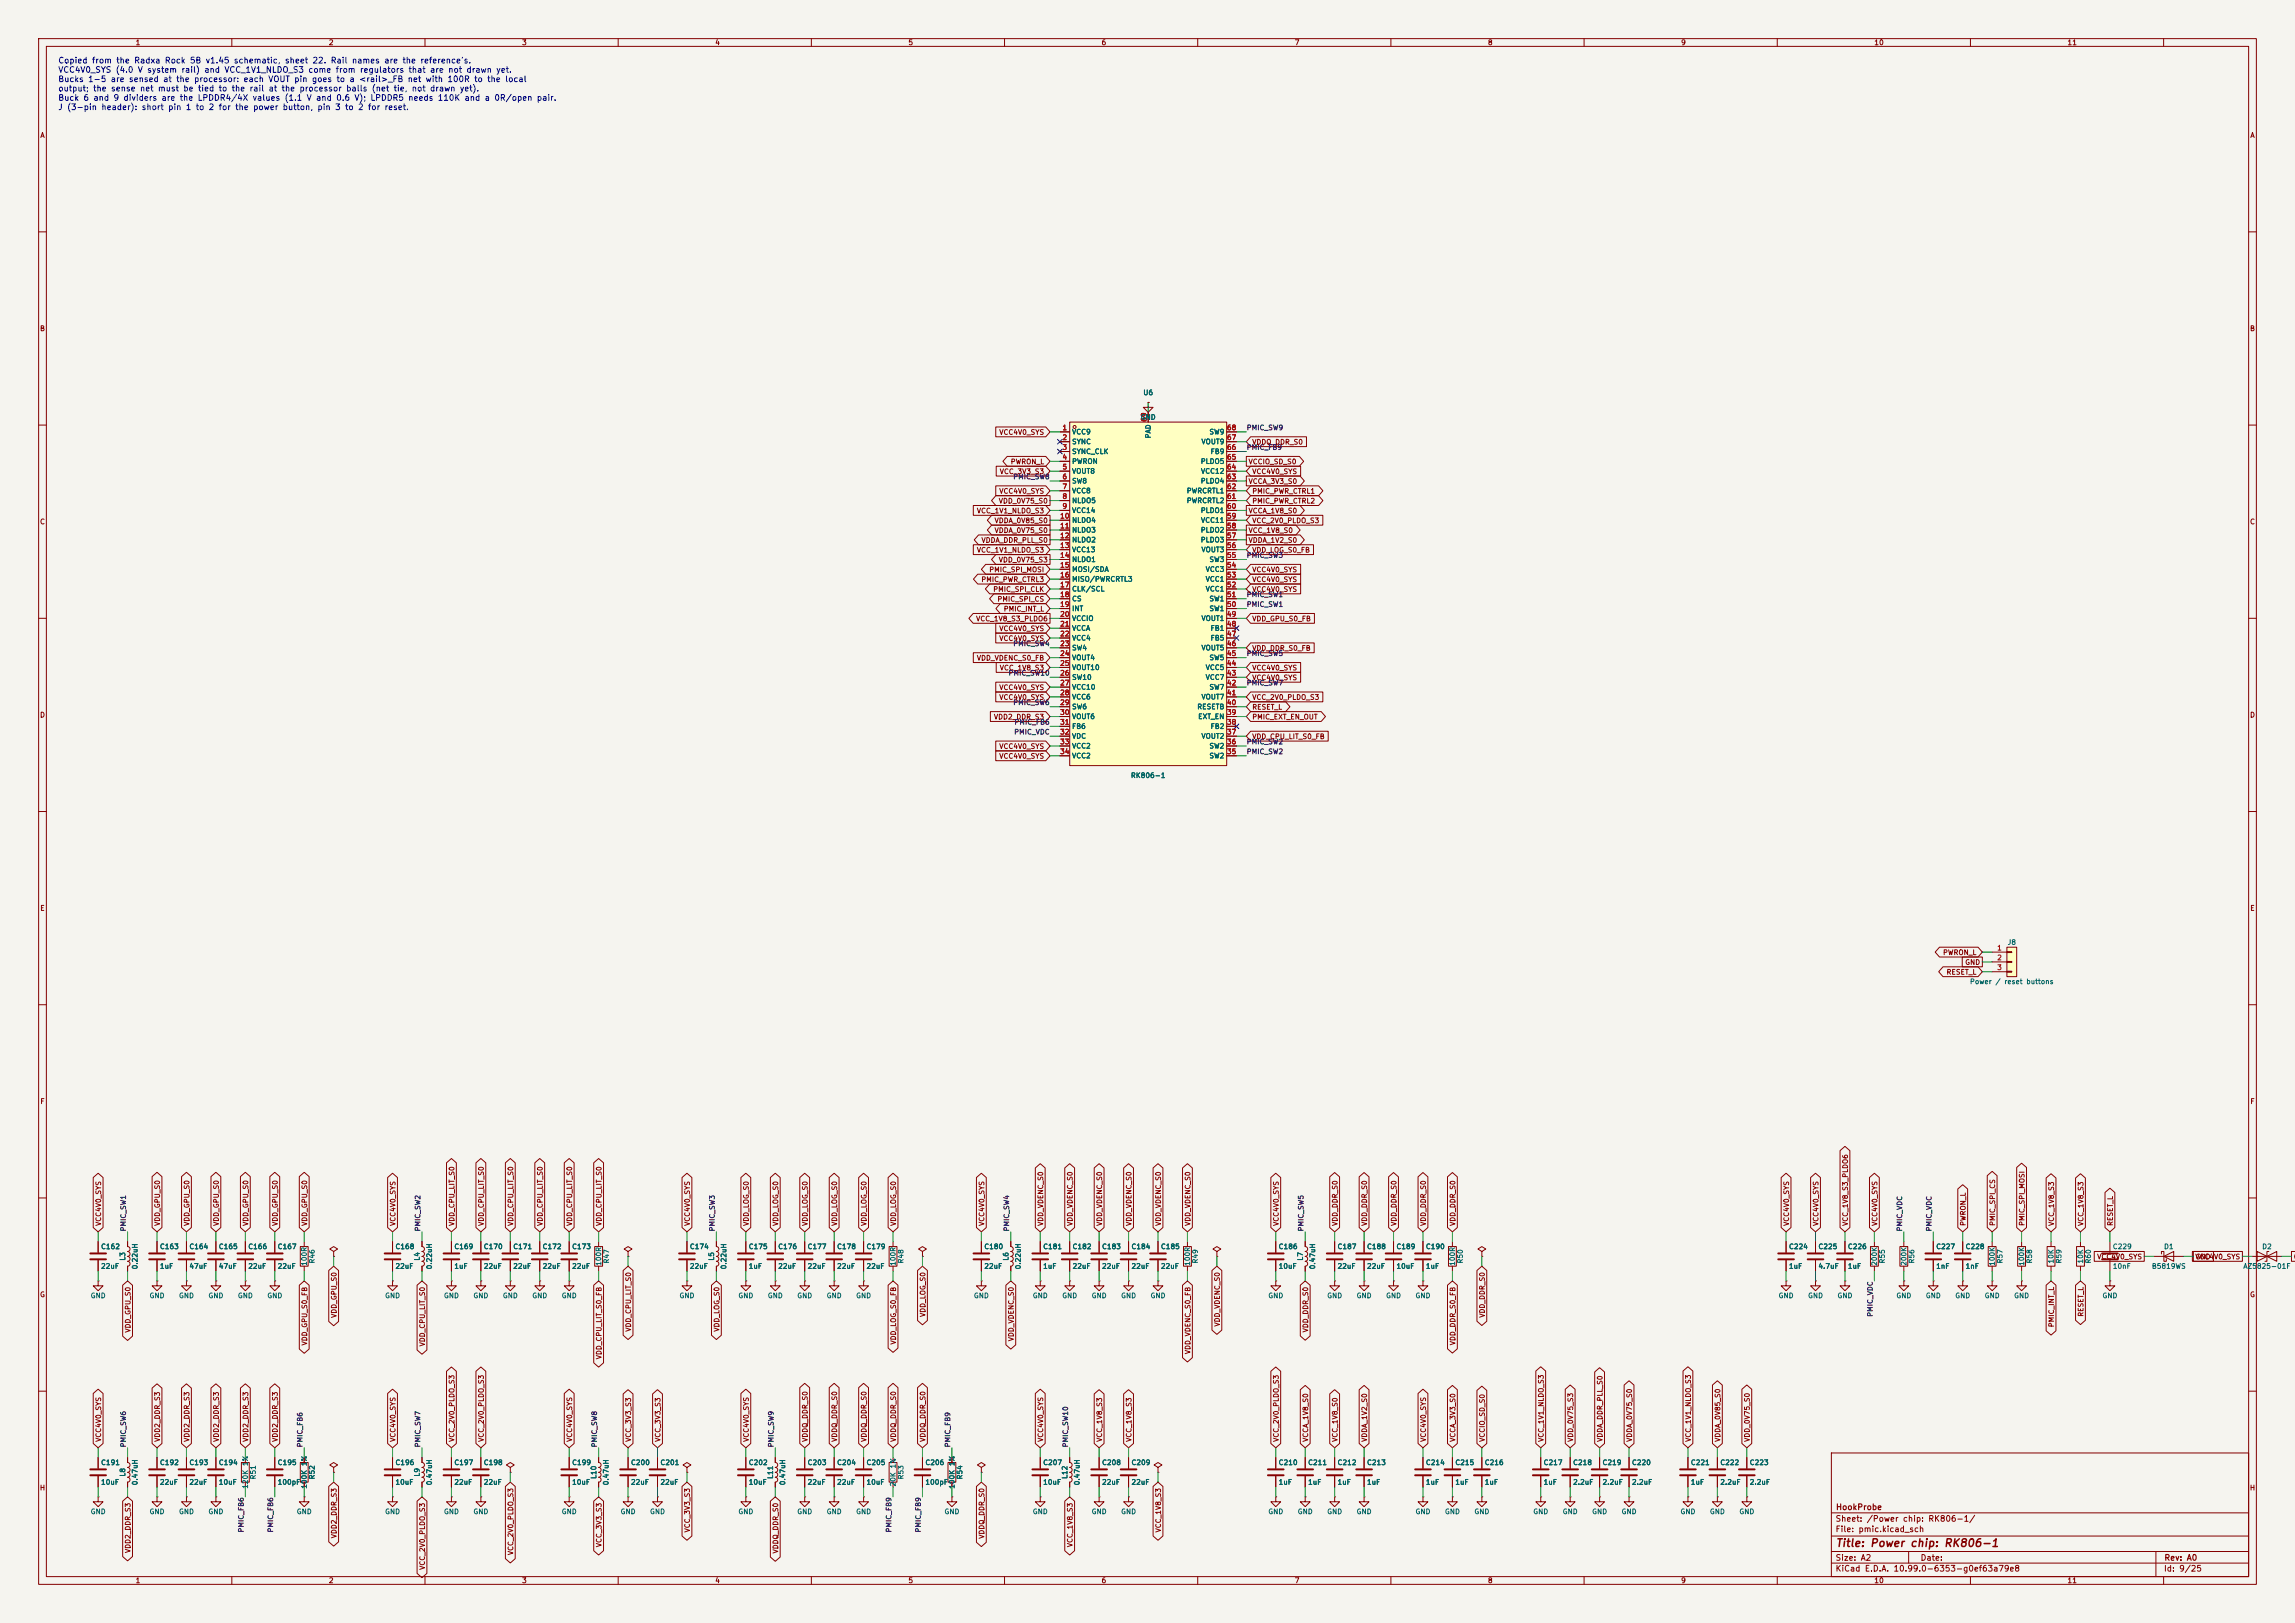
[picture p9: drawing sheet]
<svg xmlns="http://www.w3.org/2000/svg" width="594mm" height="420mm" viewBox="0 0 594 420" stroke-linecap="round" stroke-linejoin="round" font-family="sans-serif">
<defs><g id="words">
<text font-size="2" fill="#840000" x="475" y="400.8">Title: Power chip: RK806-1</text>
<g font-size="1.5" fill="#0000c2">
<text x="15" y="16.8">Copied from the Radxa Rock 5B v1.45 schematic, sheet 22. Rail names are the reference's.</text>
<text x="15" y="19.2">VCC4V0_SYS (4.0 V system rail) and VCC_1V1_NLDO_S3 come from regulators that are not drawn yet.</text>
<text x="15" y="21.6">Bucks 1-5 are sensed at the processor: each VOUT pin goes to a &lt;rail&gt;_FB net with 100R to the local</text>
<text x="15" y="24">output; the sense net must be tied to the rail at the processor balls (net tie, not drawn yet).</text>
<text x="15" y="26.4">Buck 6 and 9 dividers are the LPDDR4/4X values (1.1 V and 0.6 V); LPDDR5 needs 110K and a 0R/open pair.</text>
<text x="15" y="28.8">J (3-pin header): short pin 1 to 2 for the power button, pin 3 to 2 for reset.</text>
</g>
<g font-size="1.5" fill="#840000">
<text x="475" y="394.1">Sheet: /Power chip: RK806-1/</text>
<text x="475.1" y="391.1">HookProbe</text>
<text x="475" y="396.8">File: pmic.kicad_sch</text>
<text x="475" y="407">KiCad E.D.A. 10.99.0-6353-g0ef63a79e8</text>
<text x="475" y="404.2">Size: A2</text>
<text x="497" y="404.2">Date:</text>
<text x="560" y="407">Id: 9/25</text>
<text x="560.1" y="404.2">Rev: A0</text>
</g>
<g font-size="1.3" fill="#840000">
<text x="35" y="12">1</text>
<text x="85" y="12">2</text>
<text x="135" y="12">3</text>
<text x="185" y="12">4</text>
<text x="235" y="12">5</text>
<text x="285" y="12">6</text>
<text x="335" y="12">7</text>
<text x="385" y="12">8</text>
<text x="435" y="12">9</text>
<text x="485" y="12">10</text>
<text x="535" y="12">11</text>
<text x="10.3" y="36">A</text>
<text x="582.3" y="36">A</text>
<text x="10.2" y="86">B</text>
<text x="582.2" y="86">B</text>
<text x="258.5" y="112.8">VCC4V0_SYS</text>
<text x="324" y="115.4">VDDQ_DDR_S0</text>
<text x="258.6" y="123">VCC_3V3_S3</text>
<text x="261.5" y="120.4">PWRON_L</text>
<text x="323" y="120.4">VCCIO_SD_S0</text>
<text x="323" y="125.5">VCCA_3V3_S0</text>
<text x="324" y="123">VCC4V0_SYS</text>
<text x="258.4" y="130.6">VDD_0V75_S0</text>
<text x="258.5" y="128.1">VCC4V0_SYS</text>
<text x="324" y="130.6">PMIC_PWR_CTRL2</text>
<text x="324" y="128.1">PMIC_PWR_CTRL1</text>
<text x="10.2" y="136">C</text>
<text x="252.7" y="133.1">VCC_1V1_NLDO_S3</text>
<text x="257.3" y="135.7">VDDA_0V85_S0</text>
<text x="323" y="133.1">VCCA_1V8_S0</text>
<text x="324" y="135.7">VCC_2V0_PLDO_S3</text>
<text x="582.2" y="136">C</text>
<text x="252.7" y="143.3">VCC_1V1_NLDO_S3</text>
<text x="253.9" y="140.8">VDDA_DDR_PLL_S0</text>
<text x="257.3" y="138.2">VDDA_0V75_S0</text>
<text x="323" y="140.8">VDDA_1V2_S0</text>
<text x="323" y="138.2">VCC_1V8_S0</text>
<text x="324" y="143.3">VDD_LOG_S0_FB</text>
<text x="255.9" y="148.4">PMIC_SPI_MOSI</text>
<text x="258.4" y="145.8">VDD_0V75_S3</text>
<text x="324" y="148.4">VCC4V0_SYS</text>
<text x="253.9" y="150.9">PMIC_PWR_CTRL3</text>
<text x="256.9" y="153.5">PMIC_SPI_CLK</text>
<text x="258" y="156">PMIC_SPI_CS</text>
<text x="324" y="150.9">VCC4V0_SYS</text>
<text x="324" y="153.5">VCC4V0_SYS</text>
<text x="252.5" y="161.1">VCC_1V8_S3_PLDO6</text>
<text x="259.7" y="158.5">PMIC_INT_L</text>
<text x="324" y="161.1">VDD_GPU_S0_FB</text>
<text x="258.5" y="163.6">VCC4V0_SYS</text>
<text x="258.5" y="166.2">VCC4V0_SYS</text>
<text x="252.7" y="171.2">VDD_VDENC_S0_FB</text>
<text x="258.6" y="173.8">VCC_1V8_S3</text>
<text x="324" y="173.8">VCC4V0_SYS</text>
<text x="324" y="168.7">VDD_DDR_S0_FB</text>
<text x="258.5" y="178.9">VCC4V0_SYS</text>
<text x="324" y="176.3">VCC4V0_SYS</text>
<text x="10.2" y="186">D</text>
<text x="258.5" y="181.4">VCC4V0_SYS</text>
<text x="324" y="181.4">VCC_2V0_PLDO_S3</text>
<text x="324" y="183.9">RESET_L</text>
<text x="582.2" y="186">D</text>
<text x="257.1" y="186.5">VDD2_DDR_S3</text>
<text x="324" y="186.5">PMIC_EXT_EN_OUT</text>
<text x="324" y="191.6">VDD_CPU_LIT_S0_FB</text>
<text x="258.5" y="194.1">VCC4V0_SYS</text>
<text x="258.5" y="196.6">VCC4V0_SYS</text>
<text x="10.3" y="236">E</text>
<text x="582.3" y="236">E</text>
<text x="502.8" y="247.4">PWRON_L</text>
<text x="508.5" y="250">GND</text>
<text x="503.7" y="252.5">RESET_L</text>
<text x="10.3" y="286">F</text>
<text x="582.3" y="286">F</text>
<text x="26.5" y="317.4" transform="rotate(-90 26.5 317.4)">VCC4V0_SYS</text>
<text x="41.7" y="317.4" transform="rotate(-90 41.7 317.4)">VDD_GPU_S0</text>
<text x="49.3" y="317.4" transform="rotate(-90 49.3 317.4)">VDD_GPU_S0</text>
<text x="56.9" y="317.4" transform="rotate(-90 56.9 317.4)">VDD_GPU_S0</text>
<text x="64.6" y="317.4" transform="rotate(-90 64.6 317.4)">VDD_GPU_S0</text>
<text x="72.2" y="317.4" transform="rotate(-90 72.2 317.4)">VDD_GPU_S0</text>
<text x="79.8" y="317.4" transform="rotate(-90 79.8 317.4)">VDD_GPU_S0</text>
<text x="102.7" y="317.4" transform="rotate(-90 102.7 317.4)">VCC4V0_SYS</text>
<text x="117.9" y="317.4" transform="rotate(-90 117.9 317.4)">VDD_CPU_LIT_S0</text>
<text x="125.5" y="317.4" transform="rotate(-90 125.5 317.4)">VDD_CPU_LIT_S0</text>
<text x="133.1" y="317.4" transform="rotate(-90 133.1 317.4)">VDD_CPU_LIT_S0</text>
<text x="140.8" y="317.4" transform="rotate(-90 140.8 317.4)">VDD_CPU_LIT_S0</text>
<text x="148.4" y="317.4" transform="rotate(-90 148.4 317.4)">VDD_CPU_LIT_S0</text>
<text x="156" y="317.4" transform="rotate(-90 156 317.4)">VDD_CPU_LIT_S0</text>
<text x="178.9" y="317.4" transform="rotate(-90 178.9 317.4)">VCC4V0_SYS</text>
<text x="194.1" y="317.4" transform="rotate(-90 194.1 317.4)">VDD_LOG_S0</text>
<text x="201.7" y="317.4" transform="rotate(-90 201.7 317.4)">VDD_LOG_S0</text>
<text x="209.3" y="317.4" transform="rotate(-90 209.3 317.4)">VDD_LOG_S0</text>
<text x="217" y="317.4" transform="rotate(-90 217 317.4)">VDD_LOG_S0</text>
<text x="224.6" y="317.4" transform="rotate(-90 224.6 317.4)">VDD_LOG_S0</text>
<text x="232.2" y="317.4" transform="rotate(-90 232.2 317.4)">VDD_LOG_S0</text>
<text x="255.1" y="317.4" transform="rotate(-90 255.1 317.4)">VCC4V0_SYS</text>
<text x="270.3" y="317.4" transform="rotate(-90 270.3 317.4)">VDD_VDENC_S0</text>
<text x="277.9" y="317.4" transform="rotate(-90 277.9 317.4)">VDD_VDENC_S0</text>
<text x="285.5" y="317.4" transform="rotate(-90 285.5 317.4)">VDD_VDENC_S0</text>
<text x="293.2" y="317.4" transform="rotate(-90 293.2 317.4)">VDD_VDENC_S0</text>
<text x="300.8" y="317.4" transform="rotate(-90 300.8 317.4)">VDD_VDENC_S0</text>
<text x="308.4" y="317.4" transform="rotate(-90 308.4 317.4)">VDD_VDENC_S0</text>
<text x="331.3" y="317.4" transform="rotate(-90 331.3 317.4)">VCC4V0_SYS</text>
<text x="346.5" y="317.4" transform="rotate(-90 346.5 317.4)">VDD_DDR_S0</text>
<text x="354.1" y="317.4" transform="rotate(-90 354.1 317.4)">VDD_DDR_S0</text>
<text x="361.7" y="317.4" transform="rotate(-90 361.7 317.4)">VDD_DDR_S0</text>
<text x="369.4" y="317.4" transform="rotate(-90 369.4 317.4)">VDD_DDR_S0</text>
<text x="377" y="317.4" transform="rotate(-90 377 317.4)">VDD_DDR_S0</text>
<text x="463.3" y="317.4" transform="rotate(-90 463.3 317.4)">VCC4V0_SYS</text>
<text x="471" y="317.4" transform="rotate(-90 471 317.4)">VCC4V0_SYS</text>
<text x="478.6" y="317.4" transform="rotate(-90 478.6 317.4)">VCC_1V8_S3_PLDO6</text>
<text x="486.2" y="317.4" transform="rotate(-90 486.2 317.4)">VCC4V0_SYS</text>
<text x="509.1" y="317.4" transform="rotate(-90 509.1 317.4)">PWRON_L</text>
<text x="516.7" y="317.4" transform="rotate(-90 516.7 317.4)">PMIC_SPI_CS</text>
<text x="524.3" y="317.4" transform="rotate(-90 524.3 317.4)">PMIC_SPI_MOSI</text>
<text x="531.9" y="317.4" transform="rotate(-90 531.9 317.4)">VCC_1V8_S3</text>
<text x="539.5" y="317.4" transform="rotate(-90 539.5 317.4)">VCC_1V8_S3</text>
<text x="547.2" y="317.4" transform="rotate(-90 547.2 317.4)">RESET_L</text>
<text x="542.7" y="326.2">VCC4V0_SYS</text>
<text x="568.1" y="326.2">VCC4V0_SYS</text>
<text x="568.1" y="326.2">GND</text>
<text x="593.5" y="326.2">GN</text>
<text x="10.2" y="336">G</text>
<text x="582.2" y="336">G</text>
<text x="87.4" y="341.2" transform="rotate(-90 87.4 341.2)">VDD_GPU_S0</text>
<text x="239.8" y="340.9" transform="rotate(-90 239.8 340.9)">VDD_LOG_S0</text>
<text x="384.6" y="341.1" transform="rotate(-90 384.6 341.1)">VDD_DDR_S0</text>
<text x="539.5" y="340.9" transform="rotate(-90 539.5 340.9)">RESET_L</text>
<text x="34.1" y="345" transform="rotate(-90 34.1 345)">VDD_GPU_S0</text>
<text x="163.6" y="344.7" transform="rotate(-90 163.6 344.7)">VDD_CPU_LIT_S0</text>
<text x="186.5" y="344.7" transform="rotate(-90 186.5 344.7)">VDD_LOG_S0</text>
<text x="262.7" y="347.2" transform="rotate(-90 262.7 347.2)">VDD_VDENC_S0</text>
<text x="316" y="343.4" transform="rotate(-90 316 343.4)">VDD_VDENC_S0</text>
<text x="338.9" y="344.9" transform="rotate(-90 338.9 344.9)">VDD_DDR_S0</text>
<text x="531.9" y="343.6" transform="rotate(-90 531.9 343.6)">PMIC_INT_L</text>
<text x="79.8" y="348.3" transform="rotate(-90 79.8 348.3)">VDD_GPU_S0_FB</text>
<text x="110.3" y="348.5" transform="rotate(-90 110.3 348.5)">VDD_CPU_LIT_S0</text>
<text x="156" y="351.9" transform="rotate(-90 156 351.9)">VDD_CPU_LIT_S0_FB</text>
<text x="232.2" y="348.1" transform="rotate(-90 232.2 348.1)">VDD_LOG_S0_FB</text>
<text x="308.4" y="350.5" transform="rotate(-90 308.4 350.5)">VDD_VDENC_S0_FB</text>
<text x="377" y="348.2" transform="rotate(-90 377 348.2)">VDD_DDR_S0_FB</text>
<text x="26.5" y="373.2" transform="rotate(-90 26.5 373.2)">VCC4V0_SYS</text>
<text x="41.7" y="373.2" transform="rotate(-90 41.7 373.2)">VDD2_DDR_S3</text>
<text x="49.3" y="373.2" transform="rotate(-90 49.3 373.2)">VDD2_DDR_S3</text>
<text x="56.9" y="373.2" transform="rotate(-90 56.9 373.2)">VDD2_DDR_S3</text>
<text x="64.6" y="373.2" transform="rotate(-90 64.6 373.2)">VDD2_DDR_S3</text>
<text x="72.2" y="373.2" transform="rotate(-90 72.2 373.2)">VDD2_DDR_S3</text>
<text x="102.7" y="373.2" transform="rotate(-90 102.7 373.2)">VCC4V0_SYS</text>
<text x="117.9" y="373.2" transform="rotate(-90 117.9 373.2)">VCC_2V0_PLDO_S3</text>
<text x="125.5" y="373.2" transform="rotate(-90 125.5 373.2)">VCC_2V0_PLDO_S3</text>
<text x="148.4" y="373.2" transform="rotate(-90 148.4 373.2)">VCC4V0_SYS</text>
<text x="163.6" y="373.2" transform="rotate(-90 163.6 373.2)">VCC_3V3_S3</text>
<text x="171.2" y="373.2" transform="rotate(-90 171.2 373.2)">VCC_3V3_S3</text>
<text x="194.1" y="373.2" transform="rotate(-90 194.1 373.2)">VCC4V0_SYS</text>
<text x="209.3" y="373.2" transform="rotate(-90 209.3 373.2)">VDDQ_DDR_S0</text>
<text x="217" y="373.2" transform="rotate(-90 217 373.2)">VDDQ_DDR_S0</text>
<text x="224.6" y="373.2" transform="rotate(-90 224.6 373.2)">VDDQ_DDR_S0</text>
<text x="232.2" y="373.2" transform="rotate(-90 232.2 373.2)">VDDQ_DDR_S0</text>
<text x="239.8" y="373.2" transform="rotate(-90 239.8 373.2)">VDDQ_DDR_S0</text>
<text x="270.3" y="373.2" transform="rotate(-90 270.3 373.2)">VCC4V0_SYS</text>
<text x="285.5" y="373.2" transform="rotate(-90 285.5 373.2)">VCC_1V8_S3</text>
<text x="293.2" y="373.2" transform="rotate(-90 293.2 373.2)">VCC_1V8_S3</text>
<text x="331.3" y="373.2" transform="rotate(-90 331.3 373.2)">VCC_2V0_PLDO_S3</text>
<text x="338.9" y="373.2" transform="rotate(-90 338.9 373.2)">VCCA_1V8_S0</text>
<text x="346.5" y="373.2" transform="rotate(-90 346.5 373.2)">VCC_1V8_S0</text>
<text x="354.1" y="373.2" transform="rotate(-90 354.1 373.2)">VDDA_1V2_S0</text>
<text x="369.4" y="373.2" transform="rotate(-90 369.4 373.2)">VCC4V0_SYS</text>
<text x="377" y="373.2" transform="rotate(-90 377 373.2)">VCCA_3V3_S0</text>
<text x="384.6" y="373.2" transform="rotate(-90 384.6 373.2)">VCCIO_SD_S0</text>
<text x="399.8" y="373.2" transform="rotate(-90 399.8 373.2)">VCC_1V1_NLDO_S3</text>
<text x="407.5" y="373.2" transform="rotate(-90 407.5 373.2)">VDD_0V75_S3</text>
<text x="415.1" y="373.2" transform="rotate(-90 415.1 373.2)">VDDA_DDR_PLL_S0</text>
<text x="422.7" y="373.2" transform="rotate(-90 422.7 373.2)">VDDA_0V75_S0</text>
<text x="437.9" y="373.2" transform="rotate(-90 437.9 373.2)">VCC_1V1_NLDO_S3</text>
<text x="445.6" y="373.2" transform="rotate(-90 445.6 373.2)">VDDA_0V85_S0</text>
<text x="453.2" y="373.2" transform="rotate(-90 453.2 373.2)">VDD_0V75_S0</text>
<text x="10.2" y="386">H</text>
<text x="582.2" y="386">H</text>
<text x="87.4" y="398.2" transform="rotate(-90 87.4 398.2)">VDD2_DDR_S3</text>
<text x="156" y="400.5" transform="rotate(-90 156 400.5)">VCC_3V3_S3</text>
<text x="178.9" y="396.7" transform="rotate(-90 178.9 396.7)">VCC_3V3_S3</text>
<text x="255.1" y="398.3" transform="rotate(-90 255.1 398.3)">VDDQ_DDR_S0</text>
<text x="277.9" y="400.5" transform="rotate(-90 277.9 400.5)">VCC_1V8_S3</text>
<text x="300.8" y="396.7" transform="rotate(-90 300.8 396.7)">VCC_1V8_S3</text>
<text x="34.1" y="402" transform="rotate(-90 34.1 402)">VDD2_DDR_S3</text>
<text x="110.3" y="406.4" transform="rotate(-90 110.3 406.4)">VCC_2V0_PLDO_S3</text>
<text x="133.1" y="402.6" transform="rotate(-90 133.1 402.6)">VCC_2V0_PLDO_S3</text>
<text x="201.7" y="402.1" transform="rotate(-90 201.7 402.1)">VDDQ_DDR_S0</text>
<text x="35" y="410">1</text>
<text x="85" y="410">2</text>
<text x="135" y="410">3</text>
<text x="185" y="410">4</text>
<text x="235" y="410">5</text>
<text x="285" y="410">6</text>
<text x="335" y="410">7</text>
<text x="385" y="410">8</text>
<text x="435" y="410">9</text>
<text x="485" y="410">10</text>
<text x="535" y="410">11</text>
</g>
<g font-size="1.3" fill="#006464">
<text x="295.8" y="102.6">U6</text>
<text x="277.3" y="112.7">VCC9</text>
<text x="295.1" y="108.9">GND</text>
<text x="298.1" y="113.6" transform="rotate(-90 298.1 113.6)">PAD</text>
<text x="312.9" y="112.7">SW9</text>
<text x="277.3" y="115.3">SYNC</text>
<text x="277.3" y="117.8">SYNC_CLK</text>
<text x="310.8" y="115.3">VOUT9</text>
<text x="313.2" y="117.8">FB9</text>
<text x="277.3" y="120.3">PWRON</text>
<text x="277.3" y="122.9">VOUT8</text>
<text x="277.3" y="125.4">SW8</text>
<text x="310.7" y="125.4">PLDO4</text>
<text x="310.7" y="120.3">PLDO5</text>
<text x="310.7" y="122.9">VCC12</text>
<text x="277.3" y="128">VCC8</text>
<text x="277.3" y="130.5">NLDO5</text>
<text x="307" y="130.5">PWRCRTL2</text>
<text x="307" y="128">PWRCRTL1</text>
<text x="277.3" y="133">VCC14</text>
<text x="277.3" y="135.6">NLDO4</text>
<text x="310.7" y="133">PLDO1</text>
<text x="310.7" y="135.6">VCC11</text>
<text x="277.3" y="138.1">NLDO3</text>
<text x="277.3" y="140.7">NLDO2</text>
<text x="277.3" y="143.2">VCC13</text>
<text x="310.7" y="140.7">PLDO3</text>
<text x="310.7" y="138.1">PLDO2</text>
<text x="310.8" y="143.2">VOUT3</text>
<text x="277.3" y="145.7">NLDO1</text>
<text x="277.3" y="148.3">MOSI/SDA</text>
<text x="311.9" y="148.3">VCC3</text>
<text x="312.9" y="145.7">SW3</text>
<text x="277.3" y="150.8">MISO/PWRCRTL3</text>
<text x="277.3" y="153.4">CLK/SCL</text>
<text x="277.3" y="155.9">CS</text>
<text x="311.9" y="153.4">VCC1</text>
<text x="311.9" y="150.8">VCC1</text>
<text x="312.9" y="155.9">SW1</text>
<text x="277.3" y="158.4">INT</text>
<text x="277.3" y="161">VCCIO</text>
<text x="310.8" y="161">VOUT1</text>
<text x="312.9" y="158.4">SW1</text>
<text x="277.3" y="163.5">VCCA</text>
<text x="277.3" y="166.1">VCC4</text>
<text x="313.2" y="166.1">FB5</text>
<text x="313.2" y="163.5">FB1</text>
<text x="277.3" y="168.6">SW4</text>
<text x="277.3" y="171.1">VOUT4</text>
<text x="277.3" y="173.7">VOUT10</text>
<text x="310.8" y="168.6">VOUT5</text>
<text x="311.9" y="173.7">VCC5</text>
<text x="312.9" y="171.1">SW5</text>
<text x="277.3" y="176.2">SW10</text>
<text x="277.3" y="178.8">VCC10</text>
<text x="311.9" y="176.2">VCC7</text>
<text x="312.9" y="178.8">SW7</text>
<text x="277.3" y="181.3">VCC6</text>
<text x="277.3" y="183.8">SW6</text>
<text x="309.7" y="183.8">RESETB</text>
<text x="310.8" y="181.3">VOUT7</text>
<text x="277.3" y="186.4">VOUT6</text>
<text x="277.3" y="188.9">FB6</text>
<text x="277.3" y="191.5">VDC</text>
<text x="310" y="186.4">EXT_EN</text>
<text x="310.8" y="191.5">VOUT2</text>
<text x="313.2" y="188.9">FB2</text>
<text x="277.3" y="194">VCC2</text>
<text x="277.3" y="196.5">VCC2</text>
<text x="312.9" y="196.5">SW2</text>
<text x="312.9" y="194">SW2</text>
<text x="292.6" y="201.6">RK806-1</text>
<text x="519.5" y="244.8">J8</text>
<text x="509.7" y="255">Power / reset buttons</text>
<text x="26" y="323.5">C162</text>
<text x="41.3" y="323.5">C163</text>
<text x="48.9" y="323.5">C164</text>
<text x="56.5" y="323.5">C165</text>
<text x="64.1" y="323.5">C166</text>
<text x="71.7" y="323.5">C167</text>
<text x="102.2" y="323.5">C168</text>
<text x="117.5" y="323.5">C169</text>
<text x="125.1" y="323.5">C170</text>
<text x="132.7" y="323.5">C171</text>
<text x="140.3" y="323.5">C172</text>
<text x="147.9" y="323.5">C173</text>
<text x="178.4" y="323.5">C174</text>
<text x="193.7" y="323.5">C175</text>
<text x="201.3" y="323.5">C176</text>
<text x="208.9" y="323.5">C177</text>
<text x="216.5" y="323.5">C178</text>
<text x="224.1" y="323.5">C179</text>
<text x="254.6" y="323.5">C180</text>
<text x="269.9" y="323.5">C181</text>
<text x="277.5" y="323.5">C182</text>
<text x="285.1" y="323.5">C183</text>
<text x="292.7" y="323.5">C184</text>
<text x="300.3" y="323.5">C185</text>
<text x="330.8" y="323.5">C186</text>
<text x="346.1" y="323.5">C187</text>
<text x="353.7" y="323.5">C188</text>
<text x="361.3" y="323.5">C189</text>
<text x="368.9" y="323.5">C190</text>
<text x="462.9" y="323.5">C224</text>
<text x="470.5" y="323.5">C225</text>
<text x="478.1" y="323.5">C226</text>
<text x="501" y="323.5">C227</text>
<text x="508.6" y="323.5">C228</text>
<text x="546.7" y="323.5">C229</text>
<text x="560" y="323.5">D1</text>
<text x="585.4" y="323.5">D2</text>
<text x="26" y="328.6">22uF</text>
<text x="32.7" y="326.4" transform="rotate(-90 32.7 326.4)">L3</text>
<text x="35.9" y="328.6" transform="rotate(-90 35.9 328.6)">0.22uH</text>
<text x="41.3" y="328.6">1uF</text>
<text x="48.9" y="328.6">47uF</text>
<text x="56.5" y="328.6">47uF</text>
<text x="64.1" y="328.6">22uF</text>
<text x="71.7" y="328.6">22uF</text>
<text x="79.7" y="327.7" transform="rotate(-90 79.7 327.7)">100R</text>
<text x="81.7" y="327.1" transform="rotate(-90 81.7 327.1)">R46</text>
<text x="102.2" y="328.6">22uF</text>
<text x="108.9" y="326.4" transform="rotate(-90 108.9 326.4)">L4</text>
<text x="112.1" y="328.6" transform="rotate(-90 112.1 328.6)">0.22uH</text>
<text x="117.5" y="328.6">1uF</text>
<text x="125.1" y="328.6">22uF</text>
<text x="132.7" y="328.6">22uF</text>
<text x="140.3" y="328.6">22uF</text>
<text x="147.9" y="328.6">22uF</text>
<text x="155.9" y="327.7" transform="rotate(-90 155.9 327.7)">100R</text>
<text x="157.9" y="327.1" transform="rotate(-90 157.9 327.1)">R47</text>
<text x="178.4" y="328.6">22uF</text>
<text x="185.1" y="326.4" transform="rotate(-90 185.1 326.4)">L5</text>
<text x="188.3" y="328.6" transform="rotate(-90 188.3 328.6)">0.22uH</text>
<text x="193.7" y="328.6">1uF</text>
<text x="201.3" y="328.6">22uF</text>
<text x="208.9" y="328.6">22uF</text>
<text x="216.5" y="328.6">22uF</text>
<text x="224.1" y="328.6">22uF</text>
<text x="232.1" y="327.7" transform="rotate(-90 232.1 327.7)">100R</text>
<text x="234.1" y="327.1" transform="rotate(-90 234.1 327.1)">R48</text>
<text x="254.6" y="328.6">22uF</text>
<text x="261.3" y="326.4" transform="rotate(-90 261.3 326.4)">L6</text>
<text x="264.5" y="328.6" transform="rotate(-90 264.5 328.6)">0.22uH</text>
<text x="269.9" y="328.6">1uF</text>
<text x="277.5" y="328.6">22uF</text>
<text x="285.1" y="328.6">22uF</text>
<text x="292.7" y="328.6">22uF</text>
<text x="300.3" y="328.6">22uF</text>
<text x="308.3" y="327.7" transform="rotate(-90 308.3 327.7)">100R</text>
<text x="310.3" y="327.1" transform="rotate(-90 310.3 327.1)">R49</text>
<text x="330.8" y="328.6">10uF</text>
<text x="337.5" y="326.4" transform="rotate(-90 337.5 326.4)">L7</text>
<text x="340.7" y="328.6" transform="rotate(-90 340.7 328.6)">0.47uH</text>
<text x="346.1" y="328.6">22uF</text>
<text x="353.7" y="328.6">22uF</text>
<text x="361.3" y="328.6">10uF</text>
<text x="368.9" y="328.6">1uF</text>
<text x="376.9" y="327.7" transform="rotate(-90 376.9 327.7)">100R</text>
<text x="378.9" y="327.1" transform="rotate(-90 378.9 327.1)">R50</text>
<text x="462.9" y="328.6">1uF</text>
<text x="470.5" y="328.6">4.7uF</text>
<text x="478.1" y="328.6">1uF</text>
<text x="486.1" y="327.7" transform="rotate(-90 486.1 327.7)">200K</text>
<text x="488.1" y="327.1" transform="rotate(-90 488.1 327.1)">R55</text>
<text x="493.7" y="327.7" transform="rotate(-90 493.7 327.7)">200K</text>
<text x="495.8" y="327.1" transform="rotate(-90 495.8 327.1)">R56</text>
<text x="501" y="328.6">1nF</text>
<text x="508.6" y="328.6">1nF</text>
<text x="516.6" y="327.7" transform="rotate(-90 516.6 327.7)">100K</text>
<text x="518.6" y="327.1" transform="rotate(-90 518.6 327.1)">R57</text>
<text x="524.2" y="327.7" transform="rotate(-90 524.2 327.7)">100K</text>
<text x="526.2" y="327.1" transform="rotate(-90 526.2 327.1)">R58</text>
<text x="531.8" y="327.1" transform="rotate(-90 531.8 327.1)">10K</text>
<text x="533.9" y="327.1" transform="rotate(-90 533.9 327.1)">R59</text>
<text x="539.4" y="327.1" transform="rotate(-90 539.4 327.1)">10K</text>
<text x="541.5" y="327.1" transform="rotate(-90 541.5 327.1)">R60</text>
<text x="546.7" y="328.6">10nF</text>
<text x="556.8" y="328.6">B5819WS</text>
<text x="580.5" y="328.6">AZ5825-01F</text>
<text x="23.3" y="336.2">GND</text>
<text x="38.6" y="336.2">GND</text>
<text x="46.2" y="336.2">GND</text>
<text x="53.8" y="336.2">GND</text>
<text x="61.4" y="336.2">GND</text>
<text x="69.1" y="336.2">GND</text>
<text x="99.5" y="336.2">GND</text>
<text x="114.8" y="336.2">GND</text>
<text x="122.4" y="336.2">GND</text>
<text x="130" y="336.2">GND</text>
<text x="137.6" y="336.2">GND</text>
<text x="145.3" y="336.2">GND</text>
<text x="175.7" y="336.2">GND</text>
<text x="191" y="336.2">GND</text>
<text x="198.6" y="336.2">GND</text>
<text x="206.2" y="336.2">GND</text>
<text x="213.8" y="336.2">GND</text>
<text x="221.5" y="336.2">GND</text>
<text x="251.9" y="336.2">GND</text>
<text x="267.2" y="336.2">GND</text>
<text x="274.8" y="336.2">GND</text>
<text x="282.4" y="336.2">GND</text>
<text x="290" y="336.2">GND</text>
<text x="297.7" y="336.2">GND</text>
<text x="328.1" y="336.2">GND</text>
<text x="343.4" y="336.2">GND</text>
<text x="351" y="336.2">GND</text>
<text x="358.6" y="336.2">GND</text>
<text x="366.2" y="336.2">GND</text>
<text x="460.2" y="336.2">GND</text>
<text x="467.8" y="336.2">GND</text>
<text x="475.5" y="336.2">GND</text>
<text x="490.7" y="336.2">GND</text>
<text x="498.3" y="336.2">GND</text>
<text x="505.9" y="336.2">GND</text>
<text x="513.6" y="336.2">GND</text>
<text x="521.2" y="336.2">GND</text>
<text x="544" y="336.2">GND</text>
<text x="26" y="379.4">C191</text>
<text x="32.7" y="382.2" transform="rotate(-90 32.7 382.2)">L8</text>
<text x="41.3" y="379.4">C192</text>
<text x="48.9" y="379.4">C193</text>
<text x="56.5" y="379.4">C194</text>
<text x="66.5" y="383" transform="rotate(-90 66.5 383)">R51</text>
<text x="71.7" y="379.4">C195</text>
<text x="81.7" y="383" transform="rotate(-90 81.7 383)">R52</text>
<text x="102.2" y="379.4">C196</text>
<text x="108.9" y="382.2" transform="rotate(-90 108.9 382.2)">L9</text>
<text x="117.5" y="379.4">C197</text>
<text x="125.1" y="379.4">C198</text>
<text x="147.9" y="379.4">C199</text>
<text x="154.6" y="382.9" transform="rotate(-90 154.6 382.9)">L10</text>
<text x="163.2" y="379.4">C200</text>
<text x="170.8" y="379.4">C201</text>
<text x="193.7" y="379.4">C202</text>
<text x="200.4" y="382.9" transform="rotate(-90 200.4 382.9)">L11</text>
<text x="208.9" y="379.4">C203</text>
<text x="216.5" y="379.4">C204</text>
<text x="224.1" y="379.4">C205</text>
<text x="234.1" y="383" transform="rotate(-90 234.1 383)">R53</text>
<text x="239.4" y="379.4">C206</text>
<text x="249.4" y="383" transform="rotate(-90 249.4 383)">R54</text>
<text x="269.9" y="379.4">C207</text>
<text x="276.6" y="382.9" transform="rotate(-90 276.6 382.9)">L12</text>
<text x="285.1" y="379.4">C208</text>
<text x="292.7" y="379.4">C209</text>
<text x="330.8" y="379.4">C210</text>
<text x="338.4" y="379.4">C211</text>
<text x="346.1" y="379.4">C212</text>
<text x="353.7" y="379.4">C213</text>
<text x="368.9" y="379.4">C214</text>
<text x="376.5" y="379.4">C215</text>
<text x="384.2" y="379.4">C216</text>
<text x="399.4" y="379.4">C217</text>
<text x="407" y="379.4">C218</text>
<text x="414.6" y="379.4">C219</text>
<text x="422.3" y="379.4">C220</text>
<text x="437.5" y="379.4">C221</text>
<text x="445.1" y="379.4">C222</text>
<text x="452.7" y="379.4">C223</text>
<text x="26" y="384.5">10uF</text>
<text x="35.9" y="384.5" transform="rotate(-90 35.9 384.5)">0.47uH</text>
<text x="41.3" y="384.5">22uF</text>
<text x="48.9" y="384.5">22uF</text>
<text x="56.5" y="384.5">10uF</text>
<text x="64.5" y="385.4" transform="rotate(-90 64.5 385.4)">120K 1%</text>
<text x="71.7" y="384.5">100pF</text>
<text x="79.7" y="385.4" transform="rotate(-90 79.7 385.4)">100K 1%</text>
<text x="102.2" y="384.5">10uF</text>
<text x="112.1" y="384.5" transform="rotate(-90 112.1 384.5)">0.47uH</text>
<text x="117.5" y="384.5">22uF</text>
<text x="125.1" y="384.5">22uF</text>
<text x="147.9" y="384.5">10uF</text>
<text x="157.8" y="384.5" transform="rotate(-90 157.8 384.5)">0.47uH</text>
<text x="163.2" y="384.5">22uF</text>
<text x="170.8" y="384.5">22uF</text>
<text x="193.7" y="384.5">10uF</text>
<text x="203.5" y="384.5" transform="rotate(-90 203.5 384.5)">0.47uH</text>
<text x="208.9" y="384.5">22uF</text>
<text x="216.5" y="384.5">22uF</text>
<text x="224.1" y="384.5">10uF</text>
<text x="232.1" y="384.8" transform="rotate(-90 232.1 384.8)">20K 1%</text>
<text x="239.4" y="384.5">100pF</text>
<text x="247.3" y="385.4" transform="rotate(-90 247.3 385.4)">100K 1%</text>
<text x="269.9" y="384.5">10uF</text>
<text x="279.7" y="384.5" transform="rotate(-90 279.7 384.5)">0.47uH</text>
<text x="285.1" y="384.5">22uF</text>
<text x="292.7" y="384.5">22uF</text>
<text x="330.8" y="384.5">1uF</text>
<text x="338.4" y="384.5">1uF</text>
<text x="346.1" y="384.5">1uF</text>
<text x="353.7" y="384.5">1uF</text>
<text x="368.9" y="384.5">1uF</text>
<text x="376.5" y="384.5">1uF</text>
<text x="384.2" y="384.5">1uF</text>
<text x="399.4" y="384.5">1uF</text>
<text x="407" y="384.5">2.2uF</text>
<text x="414.6" y="384.5">2.2uF</text>
<text x="422.3" y="384.5">2.2uF</text>
<text x="437.5" y="384.5">1uF</text>
<text x="445.1" y="384.5">2.2uF</text>
<text x="452.7" y="384.5">2.2uF</text>
<text x="23.3" y="392.1">GND</text>
<text x="38.6" y="392.1">GND</text>
<text x="46.2" y="392.1">GND</text>
<text x="53.8" y="392.1">GND</text>
<text x="76.7" y="392.1">GND</text>
<text x="99.5" y="392.1">GND</text>
<text x="114.8" y="392.1">GND</text>
<text x="122.4" y="392.1">GND</text>
<text x="145.3" y="392.1">GND</text>
<text x="160.5" y="392.1">GND</text>
<text x="168.1" y="392.1">GND</text>
<text x="191" y="392.1">GND</text>
<text x="206.2" y="392.1">GND</text>
<text x="213.8" y="392.1">GND</text>
<text x="221.5" y="392.1">GND</text>
<text x="244.3" y="392.1">GND</text>
<text x="267.2" y="392.1">GND</text>
<text x="282.4" y="392.1">GND</text>
<text x="290" y="392.1">GND</text>
<text x="328.1" y="392.1">GND</text>
<text x="335.8" y="392.1">GND</text>
<text x="343.4" y="392.1">GND</text>
<text x="351" y="392.1">GND</text>
<text x="366.2" y="392.1">GND</text>
<text x="373.9" y="392.1">GND</text>
<text x="381.5" y="392.1">GND</text>
<text x="396.7" y="392.1">GND</text>
<text x="404.3" y="392.1">GND</text>
<text x="412" y="392.1">GND</text>
<text x="419.6" y="392.1">GND</text>
<text x="434.8" y="392.1">GND</text>
<text x="442.4" y="392.1">GND</text>
<text x="450.1" y="392.1">GND</text>
</g>
<g font-size="1.3" fill="#a90000">
<text x="274.9" y="111.6">1</text>
<text x="297" y="109.3" transform="rotate(-90 297 109.3)">69</text>
<text x="317.4" y="111.6">68</text>
<text x="274.9" y="114.2">2</text>
<text x="274.9" y="116.7">3</text>
<text x="274.9" y="119.2">4</text>
<text x="317.4" y="119.2">65</text>
<text x="317.4" y="116.7">66</text>
<text x="317.4" y="114.2">67</text>
<text x="274.9" y="121.8">5</text>
<text x="274.9" y="124.3">6</text>
<text x="317.4" y="124.3">63</text>
<text x="317.4" y="121.8">64</text>
<text x="274.9" y="126.9">7</text>
<text x="274.9" y="129.4">8</text>
<text x="274.9" y="131.9">9</text>
<text x="317.4" y="131.9">60</text>
<text x="317.4" y="129.4">61</text>
<text x="317.4" y="126.9">62</text>
<text x="274.3" y="134.5">10</text>
<text x="274.3" y="137">11</text>
<text x="317.4" y="137">58</text>
<text x="317.4" y="134.5">59</text>
<text x="274.3" y="139.6">12</text>
<text x="274.3" y="142.1">13</text>
<text x="317.4" y="142.1">56</text>
<text x="317.4" y="139.6">57</text>
<text x="274.3" y="144.6">14</text>
<text x="274.3" y="147.2">15</text>
<text x="274.3" y="149.7">16</text>
<text x="317.4" y="149.7">53</text>
<text x="317.4" y="147.2">54</text>
<text x="317.4" y="144.6">55</text>
<text x="274.3" y="152.3">17</text>
<text x="274.3" y="154.8">18</text>
<text x="317.4" y="154.8">51</text>
<text x="317.4" y="152.3">52</text>
<text x="274.3" y="157.3">19</text>
<text x="274.3" y="159.9">20</text>
<text x="317.4" y="159.9">49</text>
<text x="317.4" y="157.3">50</text>
<text x="274.3" y="162.4">21</text>
<text x="274.3" y="165">22</text>
<text x="274.3" y="167.5">23</text>
<text x="317.4" y="167.5">46</text>
<text x="317.4" y="165">47</text>
<text x="317.4" y="162.4">48</text>
<text x="274.3" y="170">24</text>
<text x="274.3" y="172.6">25</text>
<text x="317.4" y="172.6">44</text>
<text x="317.4" y="170">45</text>
<text x="274.3" y="175.1">26</text>
<text x="274.3" y="177.7">27</text>
<text x="317.4" y="177.7">42</text>
<text x="317.4" y="175.1">43</text>
<text x="274.3" y="180.2">28</text>
<text x="274.3" y="182.7">29</text>
<text x="274.3" y="185.3">30</text>
<text x="317.4" y="185.3">39</text>
<text x="317.4" y="182.7">40</text>
<text x="317.4" y="180.2">41</text>
<text x="274.3" y="187.8">31</text>
<text x="274.3" y="190.4">32</text>
<text x="317.4" y="190.4">37</text>
<text x="317.4" y="187.8">38</text>
<text x="274.3" y="192.9">33</text>
<text x="274.3" y="195.4">34</text>
<text x="317.4" y="195.4">35</text>
<text x="317.4" y="192.9">36</text>
<text x="516.8" y="246.2">1</text>
<text x="516.8" y="248.8">2</text>
<text x="516.8" y="251.3">3</text>
</g>
<g font-size="1.3" fill="#0f0f0f">
<text x="322.6" y="111.6">PMIC_SW9</text>
<text x="322.6" y="116.7">PMIC_FB9</text>
<text x="262.1" y="124.3">PMIC_SW8</text>
<text x="322.6" y="144.7">PMIC_SW3</text>
<text x="322.6" y="154.8">PMIC_SW1</text>
<text x="322.6" y="157.4">PMIC_SW1</text>
<text x="262.1" y="167.5">PMIC_SW4</text>
<text x="322.6" y="170.1">PMIC_SW5</text>
<text x="260.9" y="175.1">PMIC_SW10</text>
<text x="322.6" y="177.7">PMIC_SW7</text>
<text x="262.1" y="182.8">PMIC_SW6</text>
<text x="262.4" y="190.4">PMIC_VDC</text>
<text x="262.4" y="187.8">PMIC_FB6</text>
<text x="322.6" y="192.9">PMIC_SW2</text>
<text x="322.6" y="195.5">PMIC_SW2</text>
<text x="32.9" y="318.8" transform="rotate(-90 32.9 318.8)">PMIC_SW1</text>
<text x="109.1" y="318.8" transform="rotate(-90 109.1 318.8)">PMIC_SW2</text>
<text x="185.3" y="318.8" transform="rotate(-90 185.3 318.8)">PMIC_SW3</text>
<text x="261.5" y="318.8" transform="rotate(-90 261.5 318.8)">PMIC_SW4</text>
<text x="337.7" y="318.8" transform="rotate(-90 337.7 318.8)">PMIC_SW5</text>
<text x="492.6" y="318.8" transform="rotate(-90 492.6 318.8)">PMIC_VDC</text>
<text x="500.3" y="318.8" transform="rotate(-90 500.3 318.8)">PMIC_VDC</text>
<text x="485" y="340.9" transform="rotate(-90 485 340.9)">PMIC_VDC</text>
<text x="32.9" y="374.7" transform="rotate(-90 32.9 374.7)">PMIC_SW6</text>
<text x="78.6" y="374.7" transform="rotate(-90 78.6 374.7)">PMIC_FB6</text>
<text x="109.1" y="374.7" transform="rotate(-90 109.1 374.7)">PMIC_SW7</text>
<text x="154.8" y="374.7" transform="rotate(-90 154.8 374.7)">PMIC_SW8</text>
<text x="200.5" y="374.7" transform="rotate(-90 200.5 374.7)">PMIC_SW9</text>
<text x="246.3" y="374.7" transform="rotate(-90 246.3 374.7)">PMIC_FB9</text>
<text x="276.7" y="374.7" transform="rotate(-90 276.7 374.7)">PMIC_SW10</text>
<text x="63.4" y="396.7" transform="rotate(-90 63.4 396.7)">PMIC_FB6</text>
<text x="71" y="396.7" transform="rotate(-90 71 396.7)">PMIC_FB6</text>
<text x="231" y="396.7" transform="rotate(-90 231 396.7)">PMIC_FB9</text>
<text x="238.6" y="396.7" transform="rotate(-90 238.6 396.7)">PMIC_FB9</text>
</g>
</g></defs>
<path d="M0 0h594v420h-594z" fill="#f5f4ef" stroke="#f5f4ef" stroke-width=".26"/>
<g fill="none" stroke="#840000" stroke-width=".26">
<path d="M10 10h574v400h-574zM12 12h570v396h-570zM60 10v2M110 10v2M160 10v2M210 10v2M260 10v2M310 10v2M360 10v2M410 10v2M460 10v2M510 10v2"/>
<path d="M560 10v2M10 60h2M582 60h2M10 110h2M582 110h2M10 160h2M582 160h2M10 210h2M582 210h2M10 260h2M582 260h2M10 310h2"/>
<path d="M582 310h2M71.1 331.5v1.2h1.3l-1.3 1.3-1.3-1.3h1.3M71.1 331.5h.1M116.8 321.3v2.8M116.8 326.1v2.8M132.1 331.5v1.2h1.2l-1.2 1.3-1.3-1.3h1.3M132.1 331.5h.1M582.9 325.1h7.6M584.2 323.9v2.5l5.1-2.5v2.5zM587.2 323.9h-.5v2.5h-.5M10 360h2M368.3 377.2v2.8"/>
<path d="M414 377.2v2.8M421.6 377.2v2.8M436.9 377.2v2.8M444.5 377.2v2.8M474 376h108v32h-108zM582 360h2M368.3 382v2.8M414 387.4v1.2h1.3l-1.3 1.3-1.3-1.3h1.3M414 387.4h.1M414 382v2.8M421.6 387.4v1.2h1.3l-1.3 1.3-1.2-1.3h1.2M421.6 387.4h.1"/>
<path d="M421.6 382v2.8M436.9 387.4v1.2h1.2l-1.2 1.3-1.3-1.3h1.3M436.9 387.4h.1M436.9 382v2.8M444.5 387.4v1.2h1.3l-1.3 1.3-1.3-1.3h1.3M444.5 387.4h.1M444.5 382v2.8M452.1 387.4v1.2h1.3l-1.3 1.3-1.3-1.3h1.3M452.1 387.4h.1M474 397.5h108M474 391.5h108M60 408v2"/>
<path d="M110 408v2M160 408v2M210 408v2M260 408v2M310 408v2M360 408v2M410 408v2M460 408v2M474 404.5h108M474 401.5h108M494 401.5v3M510 408v2"/>
<path d="M558 401.5v6.5M560 408v2"/>
</g>
<path d="M114.8 324.4h4.1M114.8 325.9h4.1M366.3 380.2h4M366.3 381.8h4M412 380.2h4.1M412 381.8h4.1M419.6 380.2h4.1M419.6 381.8h4.1M434.8 380.2h4.1M434.8 381.8h4.1M442.5 380.2h4M442.5 381.8h4" fill="none" stroke="#840000" stroke-width=".51"/>
<path d="M519.4 245.1h2.6v7.6h-2.6z" fill="#ffffc2"/>
<g fill="none" stroke="#840000" stroke-width=".26">
<path d="M515.6 246.4h3.8M515.6 248.9h3.8M515.6 251.5h3.8M519.4 245.1h2.6v7.6h-2.6zM519.4 246.3h1.3v.2h-1.3zM519.4 248.8h1.3v.2h-1.3zM519.4 251.3h1.3v.3h-1.3zM25.4 321.3v2.8M25.4 326.1v2.8M55.9 321.3v2.8M55.9 326.1v2.8M101.6 331.5v1.2h1.3l-1.3 1.3-1.3-1.3h1.3"/>
<path d="M101.6 331.5h.1M109.2 321.3v1.3l.5 .2 .2 .4-.2 .5-.5 .2 .5 .1 .2 .5-.2 .4-.5 .2 .5 .2 .2 .5-.2 .4-.5 .2 .5 .2 .2 .4-.2 .5-.5 .2v1.2M116.8 331.5v1.2h1.3l-1.3 1.3-1.2-1.3h1.2M116.8 331.5h.1M139.7 321.3v2.8M139.7 326.1v2.8M269.2 331.5v1.2h1.3l-1.3 1.3-1.2-1.3h1.2M269.2 331.5h.1M269.2 321.3v2.8M269.2 326.1v2.8M276.9 331.5v1.2h1.2l-1.2 1.3-1.3-1.3h1.3M276.9 331.5h.1"/>
<path d="M276.9 321.3v2.8M276.9 326.1v2.8M284.5 331.5v1.2h1.2l-1.2 1.3-1.3-1.3h1.3M284.5 331.5h.1M284.5 321.3v2.8M284.5 326.1v2.8M330.2 331.5v1.2h1.3l-1.3 1.3-1.3-1.3h1.3M330.2 331.5h.1M330.2 321.3v2.8M330.2 326.1v2.8M337.8 321.3v1.3l.5 .2 .2 .4-.2 .5-.5 .2 .5 .1 .2 .5-.2 .4-.5 .2 .5 .2 .2 .5-.2 .4-.5 .2 .5 .2 .2 .4-.2 .5-.5 .2v1.2M345.4 331.5v1.2h1.3l-1.3 1.3-1.2-1.3h1.2"/>
<path d="M345.4 331.5h.1M345.4 321.3v2.8M345.4 326.1v2.8M353.1 331.5v1.2h1.2l-1.2 1.3-1.3-1.3h1.3M353.1 331.5h.1M514.6 322.6h2v5.1h-2zM515.6 321.3v1.3M515.6 327.7v1.2M522.2 322.6h2.1v5.1h-2.1zM523.2 331.5v1.2h1.3l-1.3 1.3-1.2-1.3h1.2M523.2 331.5h.1M523.2 321.3v1.3"/>
<path d="M523.2 327.7v1.2M529.8 322.6h2.1v5.1h-2.1zM530.9 321.3v1.3M530.9 327.7v1.2M557.5 325.1h7.6M559.4 324.5v-.6h.7v2.5h.6v-.6M560.1 325.1l2.5-1.2v2.5zM25.4 377.2v2.8M33 377.2v1.3l.5 .1 .2 .5-.2 .4-.5 .2 .5 .2 .2 .5-.2 .4-.5 .2 .5 .2 .2 .4-.2 .5-.5 .2 .5 .2 .2 .4-.2 .5-.5 .1v1.3M40.6 377.2v2.8M48.3 377.2v2.8M55.9 377.2v2.8"/>
<path d="M62.5 378.5h2v5h-2zM63.5 377.2v1.3M71.1 377.2v2.8M77.7 378.5h2.1v5h-2.1zM78.7 377.2v1.3M86.4 379.7l1-.6-1-.6-1.1 .6 1.1 .6v1.3M101.6 377.2v2.8M109.2 377.2v1.3l.5 .1 .2 .5-.2 .4-.5 .2 .5 .2 .2 .5-.2 .4-.5 .2 .5 .2 .2 .4-.2 .5-.5 .2 .5 .2 .2 .4-.2 .5-.5 .1v1.3M116.8 377.2v2.8M124.5 377.2v2.8M132.1 379.7l1-.6-1-.6-1 .6 1 .6v1.3M147.3 377.2v2.8"/>
<path d="M154.9 377.2v1.3l.5 .1 .2 .5-.2 .4-.5 .2 .5 .2 .2 .5-.2 .4-.5 .2 .5 .2 .2 .4-.2 .5-.5 .2 .5 .2 .2 .4-.2 .5-.5 .1v1.3M162.6 377.2v2.8M170.2 377.2v2.8M177.8 379.7l1-.6-1-.6-1 .6 1 .6v1.3M193 377.2v2.8M200.7 377.2v1.3l.4 .1 .2 .5-.2 .4-.4 .2 .4 .2 .2 .5-.2 .4-.4 .2 .4 .2 .2 .4-.2 .5-.4 .2 .4 .2 .2 .4-.2 .5-.4 .1v1.3M208.3 377.2v2.8M215.9 377.2v2.8M223.5 377.2v2.8M230.1 378.5h2.1v5h-2.1zM231.1 377.2v1.3M238.8 377.2v2.8"/>
<path d="M245.4 378.5h2v5h-2zM246.4 377.2v1.3M254 379.7l1-.6-1-.6-1 .6 1 .6v1.3M269.2 377.2v2.8M276.9 377.2v1.3l.4 .1 .2 .5-.2 .4-.4 .2 .4 .2 .2 .5-.2 .4-.4 .2 .4 .2 .2 .4-.2 .5-.4 .2 .4 .2 .2 .4-.2 .5-.4 .1v1.3M284.5 377.2v2.8M292.1 377.2v2.8M299.7 379.7l1-.6-1-.6-1 .6 1 .6v1.3M330.2 377.2v2.8M337.8 377.2v2.8M345.4 377.2v2.8M353.1 377.2v2.8"/>
<path d="M375.9 377.2v2.8M383.5 377.2v2.8M398.8 377.2v2.8M406.4 377.2v2.8M25.4 387.4v1.2h1.3l-1.3 1.3-1.3-1.3h1.3M25.4 387.4h.1M25.4 382v2.8M40.6 387.4v1.2h1.3l-1.3 1.3-1.2-1.3h1.2M40.6 387.4h.1M40.6 382v2.8M48.3 387.4v1.2h1.2l-1.2 1.3-1.3-1.3h1.3M48.3 387.4h.1"/>
<path d="M48.3 382v2.8M55.9 387.4v1.2h1.2l-1.2 1.3-1.3-1.3h1.3M55.9 387.4h.1M55.9 382v2.8M63.5 383.5v1.3M71.1 382v2.8M78.7 387.4v1.2h1.3l-1.3 1.3-1.2-1.3h1.2M78.7 387.4h.1M78.7 383.5v1.3M86.4 381h.1M101.6 387.4v1.2h1.3l-1.3 1.3-1.3-1.3h1.3M101.6 387.4h.1"/>
<path d="M101.6 382v2.8M116.8 387.4v1.2h1.3l-1.3 1.3-1.2-1.3h1.2M116.8 387.4h.1M116.8 382v2.8M124.5 387.4v1.2h1.2l-1.2 1.3-1.3-1.3h1.3M124.5 387.4h.1M124.5 382v2.8M132.1 381h.1M147.3 387.4v1.2h1.3l-1.3 1.3-1.3-1.3h1.3M147.3 387.4h.1M147.3 382v2.8M162.6 387.4v1.2h1.2l-1.2 1.3-1.3-1.3h1.3"/>
<path d="M162.6 387.4h.1M162.6 382v2.8M170.2 387.4v1.2h1.2l-1.2 1.3-1.3-1.3h1.3M170.2 387.4h.1M170.2 382v2.8M177.8 381h.1M193 387.4v1.2h1.3l-1.3 1.3-1.2-1.3h1.2M193 387.4h.1M193 382v2.8M208.3 387.4v1.2h1.2l-1.2 1.3-1.3-1.3h1.3M208.3 387.4h.1M208.3 382v2.8"/>
<path d="M215.9 387.4v1.2h1.3l-1.3 1.3-1.3-1.3h1.3M215.9 387.4h.1M215.9 382v2.8M223.5 387.4v1.2h1.3l-1.3 1.3-1.3-1.3h1.3M223.5 387.4h.1M223.5 382v2.8M231.1 383.5v1.3M238.8 382v2.8M246.4 387.4v1.2h1.2l-1.2 1.3-1.3-1.3h1.3M246.4 387.4h.1M246.4 383.5v1.3M254 381h.1"/>
<path d="M269.2 387.4v1.2h1.3l-1.3 1.3-1.2-1.3h1.2M269.2 387.4h.1M269.2 382v2.8M284.5 387.4v1.2h1.2l-1.2 1.3-1.3-1.3h1.3M284.5 387.4h.1M284.5 382v2.8M292.1 387.4v1.2h1.3l-1.3 1.3-1.3-1.3h1.3M292.1 387.4h.1M292.1 382v2.8M299.7 381h.1M330.2 387.4v1.2h1.3l-1.3 1.3-1.3-1.3h1.3M330.2 387.4h.1"/>
<path d="M330.2 382v2.8M337.8 387.4v1.2h1.3l-1.3 1.3-1.3-1.3h1.3M337.8 387.4h.1M337.8 382v2.8M345.4 387.4v1.2h1.3l-1.3 1.3-1.2-1.3h1.2M345.4 387.4h.1M345.4 382v2.8M353.1 387.4v1.2h1.2l-1.2 1.3-1.3-1.3h1.3M353.1 387.4h.1M353.1 382v2.8M368.3 387.4v1.2h1.3l-1.3 1.3-1.3-1.3h1.3M368.3 387.4h.1"/>
<path d="M375.9 387.4v1.2h1.3l-1.3 1.3-1.3-1.3h1.3M375.9 387.4h.1M375.9 382v2.8M383.5 387.4v1.2h1.3l-1.3 1.3-1.2-1.3h1.2M383.5 387.4h.1M383.5 382v2.8M398.8 387.4v1.2h1.2l-1.2 1.3-1.3-1.3h1.3M398.8 387.4h.1M398.8 382v2.8M406.4 387.4v1.2h1.3l-1.3 1.3-1.3-1.3h1.3M406.4 387.4h.1M406.4 382v2.8"/>
</g>
<g fill="none" stroke="#840000" stroke-width=".51">
<path d="M23.4 324.4h4M23.4 325.9h4M53.8 324.4h4.1M53.8 325.9h4.1M137.7 324.4h4M137.7 325.9h4M267.2 324.4h4.1M267.2 325.9h4.1M274.8 324.4h4.1M274.8 325.9h4.1M282.4 324.4h4.1M282.4 325.9h4.1"/>
<path d="M328.2 324.4h4M328.2 325.9h4M343.4 324.4h4.1M343.4 325.9h4.1M23.4 380.2h4M23.4 381.8h4M38.6 380.2h4.1M38.6 381.8h4.1M46.2 380.2h4.1M46.2 381.8h4.1M53.8 380.2h4.1M53.8 381.8h4.1"/>
<path d="M69.1 380.2h4.1M69.1 381.8h4.1M99.6 380.2h4M99.6 381.8h4M114.8 380.2h4.1M114.8 381.8h4.1M122.4 380.2h4.1M122.4 381.8h4.1M145.3 380.2h4.1M145.3 381.8h4.1M160.5 380.2h4.1M160.5 381.8h4.1"/>
<path d="M168.1 380.2h4.1M168.1 381.8h4.1M191 380.2h4.1M191 381.8h4.1M206.2 380.2h4.1M206.2 381.8h4.1M213.9 380.2h4M213.9 381.8h4M221.5 380.2h4.1M221.5 381.8h4.1M236.7 380.2h4.1M236.7 381.8h4.1"/>
<path d="M267.2 380.2h4.1M267.2 381.8h4.1M282.4 380.2h4.1M282.4 381.8h4.1M290.1 380.2h4M290.1 381.8h4M328.2 380.2h4M328.2 381.8h4M335.8 380.2h4.1M335.8 381.8h4.1M343.4 380.2h4.1M343.4 381.8h4.1"/>
<path d="M351 380.2h4.1M351 381.8h4.1M373.9 380.2h4.1M373.9 381.8h4.1M381.5 380.2h4.1M381.5 381.8h4.1M396.7 380.2h4.1M396.7 381.8h4.1M404.4 380.2h4M404.4 381.8h4"/>
</g>
<path d="M276.9 109.2h40.6v88.9h-40.6z" fill="#ffffc2"/>
<g fill="none" stroke="#840000" stroke-width=".26">
<path d="M257.7 110.5h13l1.1 1.3-1.1 1.2h-13zM260.7 118.1h10l1.1 1.3-1.1 1.3h-10l-1.1-1.3zM274.3 111.8h2.6M274.3 114.3h2.6M274.3 116.8h2.6M274.3 119.4h2.6M276.9 109.2h40.6v88.9h-40.6zM297.2 104.1v1.3h1.2l-1.2 1.3-1.3-1.3h1.3M297.2 104.1h.1M297.2 106.7v2.5M317.5 111.8h2.5M317.5 114.3h2.5"/>
<path d="M317.5 116.8h2.5M317.5 119.4h2.5M322.6 118.1h13.7l1.1 1.3-1.1 1.3h-13.7zM323.7 113h14.4v2.6h-14.4l-1.1-1.3zM251.9 130.8h18.8l1.1 1.3-1.1 1.3h-18.8zM253.3 138.4h18.5v2.6h-18.5l-1.1-1.3zM256.7 133.3h15.1v2.6h-15.1l-1.2-1.3zM256.7 135.9h15.1v2.5h-15.1l-1.2-1.2zM257.7 125.7h13l1.1 1.3-1.1 1.3h-13zM257.7 128.3h14.1v2.5h-14.1l-1.1-1.3zM257.8 120.6h12.9l1.1 1.3-1.1 1.3h-12.9zM274.3 121.9h2.6"/>
<path d="M274.3 124.5h2.6M274.3 127h2.6M274.3 129.5h2.6M274.3 132.1h2.6M274.3 134.6h2.6M274.3 137.2h2.6M274.3 139.7h2.6M317.5 121.9h2.5M317.5 124.5h2.5M317.5 127h2.5M317.5 129.5h2.5M317.5 132.1h2.5"/>
<path d="M317.5 134.6h2.5M317.5 137.2h2.5M317.5 139.7h2.5M322.6 138.4h13.9l1.1 1.3-1.1 1.3h-13.9zM322.6 135.9h12.8l1.1 1.3-1.1 1.2h-12.8zM322.6 130.8h13.9l1.1 1.3-1.1 1.3h-13.9zM322.6 123.2h13.9l1.1 1.3-1.1 1.2h-13.9zM323.7 128.3h17.6l1.1 1.2-1.1 1.3h-17.6l-1.1-1.3zM323.7 133.3h18.7v2.6h-18.7l-1.1-1.3zM323.7 125.7h17.6l1.1 1.3-1.1 1.3h-17.6l-1.1-1.3zM323.7 120.6h12.9v2.6h-12.9l-1.1-1.3zM251.9 158.7h19.9v2.6h-19.9l-1.1-1.3z"/>
<path d="M251.9 141h18.8l1.1 1.2-1.1 1.3h-18.8zM253.1 148.6h17.6l1.1 1.3-1.1 1.2h-17.6l-1.1-1.2zM255.1 146h15.6l1.1 1.3-1.1 1.3h-15.6l-1.1-1.3zM256.2 151.1h14.5l1.1 1.3-1.1 1.3h-14.5l-1.2-1.3zM257.2 153.7h13.5l1.1 1.2-1.1 1.3h-13.5l-1.1-1.3zM257.7 143.5h14.1v2.6h-14.1l-1.1-1.3zM258.9 156.2h11.8l1.1 1.3-1.1 1.3h-11.8l-1.1-1.3zM274.3 142.2h2.6M274.3 144.8h2.6M274.3 147.3h2.6M274.3 149.9h2.6M274.3 152.4h2.6"/>
<path d="M274.3 154.9h2.6M274.3 157.5h2.6M317.5 142.2h2.5M317.5 144.8h2.5M317.5 147.3h2.5M317.5 149.9h2.5M317.5 152.4h2.5M317.5 154.9h2.5M317.5 157.5h2.5M323.7 141h16.3v2.5h-16.3l-1.1-1.3zM323.7 146h12.9v2.6h-12.9l-1.1-1.3zM323.7 148.6h12.9v2.5h-12.9l-1.1-1.2z"/>
<path d="M323.7 158.7h16.5v2.6h-16.5l-1.1-1.3zM323.7 151.1h12.9v2.6h-12.9l-1.1-1.3zM251.9 168.9h18.8l1.1 1.3-1.1 1.3h-18.8zM257.7 161.3h13l1.1 1.3-1.1 1.2h-13zM257.7 163.8h13l1.1 1.3-1.1 1.3h-13zM257.7 179.1h13l1.1 1.2-1.1 1.3h-13zM257.7 176.5h13l1.1 1.3-1.1 1.3h-13zM257.8 171.4h12.9l1.1 1.3-1.1 1.3h-12.9zM274.3 160h2.6M274.3 162.6h2.6M274.3 165.1h2.6M274.3 167.6h2.6"/>
<path d="M274.3 170.2h2.6M274.3 172.7h2.6M274.3 175.3h2.6M274.3 177.8h2.6M317.5 160h2.5M317.5 162.6h2.5M317.5 165.1h2.5M317.5 167.6h2.5M317.5 170.2h2.5M317.5 172.7h2.5M317.5 175.3h2.5M317.5 177.8h2.5"/>
<path d="M323.7 179.1h18.7v2.5h-18.7l-1.1-1.3zM323.7 174h12.9v2.5h-12.9l-1.1-1.2zM323.7 171.4h12.9v2.6h-12.9l-1.1-1.3zM323.7 166.4h16.4v2.5h-16.4l-1.1-1.3zM256.3 184.1h14.4l1.1 1.3-1.1 1.3h-14.4zM257.7 191.8h13l1.1 1.2-1.1 1.3h-13zM257.7 194.3h13l1.1 1.3-1.1 1.3h-13zM274.3 180.3h2.6M274.3 182.9h2.6M274.3 185.4h2.6M274.3 188h2.6M274.3 190.5h2.6"/>
<path d="M274.3 193h2.6M274.3 195.6h2.6M317.5 180.3h2.5M317.5 182.9h2.5M317.5 185.4h2.5M317.5 188h2.5M317.5 190.5h2.5M317.5 193h2.5M317.5 195.6h2.5M323.7 184.1h18.3l1.1 1.3-1.1 1.3h-18.3l-1.1-1.3zM323.7 181.6h9.1l1.1 1.3-1.1 1.3h-9.1l-1.1-1.3zM323.7 189.2h20.1v2.6h-20.1l-1.1-1.3z"/>
<path d="M502 245.1h10l1.1 1.3-1.1 1.3h-10l-1.1-1.3zM502.9 250.2h9.1l1.1 1.3-1.1 1.2h-9.1l-1.1-1.2zM507.9 247.6h5.2v2.6h-5.2zM476.2 297.8l1.3-1.2 1.3 1.2v19.9l-1.3 1.1-1.3-1.1zM24.1 304.7l1.3-1.1 1.3 1.1v13l-1.3 1.1-1.3-1.1zM39.4 304.5l1.2-1.1 1.3 1.1v13.2l-1.3 1.1-1.2-1.1zM47 304.5l1.3-1.1 1.2 1.1v13.2l-1.2 1.1-1.3-1.1zM54.6 304.5l1.3-1.1 1.3 1.1v13.2l-1.3 1.1-1.3-1.1zM62.2 304.5l1.3-1.1 1.3 1.1v13.2l-1.3 1.1-1.3-1.1zM69.8 304.5l1.3-1.1 1.3 1.1v13.2l-1.3 1.1-1.3-1.1zM77.5 304.5l1.2-1.1 1.3 1.1v13.2l-1.3 1.1-1.2-1.1zM100.3 304.7l1.3-1.1 1.3 1.1v13l-1.3 1.1-1.3-1.1z"/>
<path d="M115.6 300.9l1.2-1.1 1.3 1.1v16.8l-1.3 1.1-1.2-1.1zM123.2 300.9l1.3-1.1 1.2 1.1v16.8l-1.2 1.1-1.3-1.1zM130.8 300.9l1.3-1.1 1.3 1.1v16.8l-1.3 1.1-1.3-1.1zM138.4 300.9l1.3-1.1 1.3 1.1v16.8l-1.3 1.1-1.3-1.1zM146 300.9l1.3-1.1 1.3 1.1v16.8l-1.3 1.1-1.3-1.1zM153.7 300.9l1.2-1.1 1.3 1.1v16.8l-1.3 1.1-1.2-1.1zM176.5 304.7l1.3-1.1 1.3 1.1v13l-1.3 1.1-1.3-1.1zM191.8 304.7l1.2-1.1 1.3 1.1v13l-1.3 1.1-1.2-1.1zM199.4 304.7l1.3-1.1 1.2 1.1v13l-1.2 1.1-1.3-1.1zM207 304.7l1.3-1.1 1.3 1.1v13l-1.3 1.1-1.3-1.1zM214.6 304.7l1.3-1.1 1.3 1.1v13l-1.3 1.1-1.3-1.1zM222.2 304.7l1.3-1.1 1.3 1.1v13l-1.3 1.1-1.3-1.1z"/>
<path d="M229.9 304.7l1.2-1.1 1.3 1.1v13l-1.3 1.1-1.2-1.1zM252.7 304.7l1.3-1.1 1.3 1.1v13l-1.3 1.1-1.3-1.1zM268 302.2l1.2-1.1 1.3 1.1v15.5l-1.3 1.1-1.2-1.1zM275.6 302.2l1.3-1.1 1.2 1.1v15.5l-1.2 1.1-1.3-1.1zM283.2 302.2l1.3-1.1 1.3 1.1v15.5l-1.3 1.1-1.3-1.1zM290.8 302.2l1.3-1.1 1.3 1.1v15.5l-1.3 1.1-1.3-1.1zM298.4 302.2l1.3-1.1 1.3 1.1v15.5l-1.3 1.1-1.3-1.1zM306.1 302.2l1.2-1.1 1.3 1.1v15.5l-1.3 1.1-1.2-1.1zM328.9 304.7l1.3-1.1 1.3 1.1v13l-1.3 1.1-1.3-1.1zM344.2 304.5l1.2-1.1 1.3 1.1v13.2l-1.3 1.1-1.2-1.1zM351.8 304.5l1.3-1.1 1.2 1.1v13.2l-1.2 1.1-1.3-1.1zM359.4 304.5l1.3-1.1 1.3 1.1v13.2l-1.3 1.1-1.3-1.1z"/>
<path d="M367 304.5l1.3-1.1 1.3 1.1v13.2l-1.3 1.1-1.3-1.1zM374.6 304.5l1.3-1.1 1.3 1.1v13.2l-1.3 1.1-1.3-1.1zM461 304.7l1.3-1.1 1.3 1.1v13l-1.3 1.1-1.3-1.1zM468.6 304.7l1.3-1.1 1.3 1.1v13l-1.3 1.1-1.3-1.1zM483.9 304.7l1.2-1.1 1.3 1.1v13l-1.3 1.1-1.2-1.1zM506.7 307.7l1.3-1.1 1.3 1.1v10l-1.3 1.1-1.3-1.1zM514.3 304.2l1.3-1.1 1.3 1.1v13.5l-1.3 1.1-1.3-1.1zM522 302.1l1.2-1.1 1.3 1.1v15.6l-1.3 1.1-1.2-1.1zM529.6 304.8l1.3-1.1 1.2 1.1v12.9l-1.2 1.1-1.3-1.1zM537.2 304.8l1.3-1.1 1.3 1.1v12.9l-1.3 1.1-1.3-1.1zM544.8 308.6l1.3-1.1 1.3 1.1v9.1l-1.3 1.1-1.3-1.1zM25.4 331.5v1.2h1.3l-1.3 1.3-1.3-1.3h1.3"/>
<path d="M25.4 331.5h.1M25.4 321.3v2.8M25.4 326.1v2.8M31.7 332.6l1.3-1.1 1.3 1.1v13.2l-1.3 1.1-1.3-1.1zM33 321.3v1.3l.5 .2 .2 .4-.2 .5-.5 .2 .5 .1 .2 .5-.2 .4-.5 .2 .5 .2 .2 .5-.2 .4-.5 .2 .5 .2 .2 .4-.2 .5-.5 .2v1.2M40.6 331.5v1.2h1.3l-1.3 1.3-1.2-1.3h1.2M40.6 331.5h.1M40.6 321.3v2.8M40.6 326.1v2.8M48.3 331.5v1.2h1.2l-1.2 1.3-1.3-1.3h1.3M48.3 331.5h.1M48.3 321.3v2.8"/>
<path d="M48.3 326.1v2.8M55.9 331.5v1.2h1.2l-1.2 1.3-1.3-1.3h1.3M55.9 331.5h.1M55.9 321.3v2.8M55.9 326.1v2.8M63.5 331.5v1.2h1.3l-1.3 1.3-1.3-1.3h1.3M63.5 331.5h.1M63.5 321.3v2.8M63.5 326.1v2.8M71.1 321.3v2.8M71.1 326.1v2.8M77.5 332.6l1.2-1.1 1.3 1.1v16.5l-1.3 1.1-1.2-1.1z"/>
<path d="M77.7 322.6h2.1v5.1h-2.1zM78.7 321.3v1.3M78.7 327.7v1.2M85.1 328.8l1.3-1.1 1.2 1.1v13.2l-1.2 1.1-1.3-1.1zM86.4 323.9l1-.7-1-.6-1.1 .6 1.1 .7v1.2M86.4 325.1h.1M101.6 321.3v2.8M101.6 326.1v2.8M107.9 332.6l1.3-1.1 1.3 1.1v16.7l-1.3 1.1-1.3-1.1zM109.2 321.3v1.3M109.2 327.7v1.2M116.8 321.3v2.8"/>
<path d="M116.8 326.1v2.8M124.5 331.5v1.2h1.2l-1.2 1.3-1.3-1.3h1.3M124.5 331.5h.1M124.5 321.3v2.8M124.5 326.1v2.8M132.1 321.3v2.8M132.1 326.1v2.8M139.7 331.5v1.2h1.3l-1.3 1.3-1.3-1.3h1.3M139.7 331.5h.1M139.7 321.3v2.8M139.7 326.1v2.8M147.3 331.5v1.2h1.3l-1.3 1.3-1.3-1.3h1.3"/>
<path d="M147.3 331.5h.1M147.3 321.3v2.8M147.3 326.1v2.8M153.7 332.6l1.2-1.1 1.3 1.1v20.1l-1.3 1.1-1.2-1.1zM153.9 322.6h2.1v5.1h-2.1zM154.9 321.3v1.3M154.9 327.7v1.2M161.3 328.8l1.3-1.1 1.2 1.1v16.7l-1.2 1.1-1.3-1.1zM162.6 323.9l1-.7-1-.6-1.1 .6 1.1 .7v1.2M162.6 325.1h.1M177.8 331.5v1.2h1.3l-1.3 1.3-1.3-1.3h1.3M177.8 331.5h.1"/>
<path d="M177.8 321.3v2.8M177.8 326.1v2.8M184.1 332.6l1.3-1.1 1.3 1.1v12.9l-1.3 1.1-1.3-1.1zM185.4 321.3v1.3l.5 .2 .2 .4-.2 .5-.5 .2 .5 .1 .2 .5-.2 .4-.5 .2 .5 .2 .2 .5-.2 .4-.5 .2 .5 .2 .2 .4-.2 .5-.5 .2v1.2M193 331.5v1.2h1.3l-1.3 1.3-1.2-1.3h1.2M193 331.5h.1M193 321.3v2.8M193 326.1v2.8M200.7 331.5v1.2h1.2l-1.2 1.3-1.3-1.3h1.3M200.7 331.5h.1M200.7 321.3v2.8M200.7 326.1v2.8"/>
<path d="M208.3 331.5v1.2h1.2l-1.2 1.3-1.3-1.3h1.3M208.3 331.5h.1M208.3 321.3v2.8M208.3 326.1v2.8M215.9 331.5v1.2h1.3l-1.3 1.3-1.3-1.3h1.3M215.9 331.5h.1M215.9 321.3v2.8M215.9 326.1v2.8M223.5 331.5v1.2h1.3l-1.3 1.3-1.3-1.3h1.3M223.5 331.5h.1M223.5 321.3v2.8M223.5 326.1v2.8"/>
<path d="M229.9 332.6l1.2-1.1 1.3 1.1v16.3l-1.3 1.1-1.2-1.1zM230.1 322.6h2.1v5.1h-2.1zM231.1 321.3v1.3M231.1 327.7v1.2M237.5 328.8l1.3-1.1 1.2 1.1v12.9l-1.2 1.1-1.3-1.1zM238.8 323.9l1-.7-1-.6-1.1 .6 1.1 .7v1.2M238.8 325.1h.1M254 331.5v1.2h1.3l-1.3 1.3-1.3-1.3h1.3M254 331.5h.1M254 321.3v2.8M254 326.1v2.8M260.3 332.6l1.3-1.1 1.3 1.1v15.4l-1.3 1.1-1.3-1.1z"/>
<path d="M261.6 321.3v1.3l.5 .2 .2 .4-.2 .5-.5 .2 .5 .1 .2 .5-.2 .4-.5 .2 .5 .2 .2 .5-.2 .4-.5 .2 .5 .2 .2 .4-.2 .5-.5 .2v1.2M269.2 321.3v2.8M269.2 326.1v2.8M276.9 321.3v2.8M276.9 326.1v2.8M284.5 321.3v2.8M284.5 326.1v2.8M292.1 331.5v1.2h1.3l-1.3 1.3-1.3-1.3h1.3M292.1 331.5h.1M292.1 321.3v2.8M292.1 326.1v2.8M299.7 331.5v1.2h1.3l-1.3 1.3-1.3-1.3h1.3"/>
<path d="M299.7 331.5h.1M299.7 321.3v2.8M299.7 326.1v2.8M306.1 332.6l1.2-1.1 1.3 1.1v18.7l-1.3 1.1-1.2-1.1zM306.3 322.6h2.1v5.1h-2.1zM307.3 321.3v1.3M307.3 327.7v1.2M313.7 328.8l1.3-1.1 1.2 1.1v15.4l-1.2 1.1-1.3-1.1zM315 323.9l1-.7-1-.6-1.1 .6 1.1 .7v1.2M315 325.1h.1M330.2 321.3v2.8M330.2 326.1v2.8"/>
<path d="M336.5 332.6l1.3-1.1 1.3 1.1v13.1l-1.3 1.1-1.3-1.1zM337.8 321.3v1.3M337.8 327.7v1.2M345.4 321.3v2.8M345.4 326.1v2.8M353.1 321.3v2.8M353.1 326.1v2.8M360.7 331.5v1.2h1.2l-1.2 1.3-1.3-1.3h1.3M360.7 331.5h.1M360.7 321.3v2.8M360.7 326.1v2.8M368.3 331.5v1.2h1.3l-1.3 1.3-1.3-1.3h1.3"/>
<path d="M368.3 331.5h.1M368.3 321.3v2.8M368.3 326.1v2.8M374.6 332.6l1.3-1.1 1.3 1.1v16.4l-1.3 1.1-1.3-1.1zM374.9 322.6h2v5.1h-2zM375.9 321.3v1.3M375.9 327.7v1.2M382.3 328.8l1.2-1.1 1.3 1.1v13.1l-1.3 1.1-1.2-1.1zM383.5 323.9l1.1-.7-1.1-.6-1 .6 1 .7v1.2M383.5 325.1h.1M462.3 331.5v1.2h1.2l-1.2 1.3-1.3-1.3h1.3M462.3 331.5h.1"/>
<path d="M462.3 321.3v2.8M462.3 326.1v2.8M469.9 331.5v1.2h1.3l-1.3 1.3-1.3-1.3h1.3M469.9 331.5h.1M469.9 321.3v2.8M469.9 326.1v2.8M477.5 331.5v1.2h1.3l-1.3 1.3-1.3-1.3h1.3M477.5 331.5h.1M477.5 321.3v2.8M477.5 326.1v2.8M484.1 322.6h2.1v5.1h-2.1zM485.1 321.3v1.3"/>
<path d="M485.1 327.7v1.2M491.7 322.6h2.1v5.1h-2.1zM492.8 331.5v1.2h1.2l-1.2 1.3-1.3-1.3h1.3M492.8 331.5h.1M492.8 321.3v1.3M492.8 327.7v1.2M500.4 331.5v1.2h1.2l-1.2 1.3-1.3-1.3h1.3M500.4 331.5h.1M500.4 321.3v2.8M500.4 326.1v2.8M508 331.5v1.2h1.3l-1.3 1.3-1.3-1.3h1.3M508 331.5h.1"/>
<path d="M508 321.3v2.8M508 326.1v2.8M515.6 331.5v1.2h1.3l-1.3 1.3-1.3-1.3h1.3M515.6 331.5h.1M529.6 332.6l1.3-1.1 1.2 1.1v11.8l-1.2 1.1-1.3-1.1zM537.2 332.6l1.3-1.1 1.3 1.1v9.1l-1.3 1.1-1.3-1.1zM537.5 322.6h2v5.1h-2zM538.5 321.3v1.3M538.5 327.7v1.2M542 323.8h13v2.6h-13zM546.1 331.5v1.2h1.3l-1.3 1.3-1.3-1.3h1.3M546.1 331.5h.1"/>
<path d="M546.1 321.3v2.8M546.1 326.1v2.8M567.4 323.8h13v2.6h-13zM567.7 323.8h5.2v2.6h-5.2zM594.1 323.8h-1v2.6h1M39.4 359.2l1.2-1.1 1.3 1.1v14.3l-1.3 1.2-1.2-1.2zM47 359.2l1.3-1.1 1.2 1.1v14.3l-1.2 1.2-1.3-1.2zM54.6 359.2l1.3-1.1 1.3 1.1v14.3l-1.3 1.2-1.3-1.2zM62.2 359.2l1.3-1.1 1.3 1.1v14.3l-1.3 1.2-1.3-1.2zM69.8 359.2l1.3-1.1 1.3 1.1v14.3l-1.3 1.2-1.3-1.2zM115.6 354.8l1.2-1.1 1.3 1.1v18.7l-1.3 1.2-1.2-1.2zM123.2 354.8l1.3-1.1 1.2 1.1v18.7l-1.2 1.2-1.3-1.2z"/>
<path d="M207 359.1l1.3-1.1 1.3 1.1v14.4l-1.3 1.2-1.3-1.2zM214.6 359.1l1.3-1.1 1.3 1.1v14.4l-1.3 1.2-1.3-1.2zM222.2 359.1l1.3-1.1 1.3 1.1v14.4l-1.3 1.2-1.3-1.2zM229.9 359.1l1.2-1.1 1.3 1.1v14.4l-1.3 1.2-1.2-1.2zM237.5 359.1l1.3-1.1 1.2 1.1v14.4l-1.2 1.2-1.3-1.2zM328.9 354.8l1.3-1.1 1.3 1.1v18.7l-1.3 1.2-1.3-1.2zM336.5 359.6l1.3-1.1 1.3 1.1v13.9l-1.3 1.2-1.3-1.2zM351.8 359.6l1.3-1.1 1.2 1.1v13.9l-1.2 1.2-1.3-1.2zM374.6 359.6l1.3-1.1 1.3 1.1v13.9l-1.3 1.2-1.3-1.2zM382.3 359.8l1.2-1.1 1.3 1.1v13.7l-1.3 1.2-1.2-1.2zM397.5 354.8l1.3-1.1 1.3 1.1v18.7l-1.3 1.2-1.3-1.2zM405.1 359.5l1.3-1.1 1.3 1.1v14l-1.3 1.2-1.3-1.2z"/>
<path d="M412.7 355l1.3-1.1 1.3 1.1v18.5l-1.3 1.2-1.3-1.2zM420.4 358.4l1.2-1.1 1.3 1.1v15.1l-1.3 1.2-1.2-1.2zM435.6 354.8l1.3-1.1 1.3 1.1v18.7l-1.3 1.2-1.3-1.2zM443.2 358.4l1.3-1.1 1.3 1.1v15.1l-1.3 1.2-1.3-1.2zM450.8 359.5l1.3-1.1 1.3 1.1v14l-1.3 1.2-1.3-1.2zM24.1 360.6l1.3-1.1 1.3 1.1v12.9l-1.3 1.2-1.3-1.2zM25.4 377.2v2.8M33 377.2v1.3M40.6 377.2v2.8M48.3 377.2v2.8M55.9 377.2v2.8M71.1 377.2v2.8"/>
<path d="M78.7 377.2v1.3M100.3 360.6l1.3-1.1 1.3 1.1v12.9l-1.3 1.2-1.3-1.2zM101.6 377.2v2.8M109.2 377.2v1.3M116.8 377.2v2.8M124.5 377.2v2.8M146 360.6l1.3-1.1 1.3 1.1v12.9l-1.3 1.2-1.3-1.2zM147.3 377.2v2.8M154.9 377.2v1.3M161.3 360.7l1.3-1.1 1.2 1.1v12.8l-1.2 1.2-1.3-1.2zM162.6 377.2v2.8M168.9 360.7l1.3-1.1 1.3 1.1v12.8l-1.3 1.2-1.3-1.2z"/>
<path d="M170.2 377.2v2.8M191.8 360.6l1.2-1.1 1.3 1.1v12.9l-1.3 1.2-1.2-1.2zM193 377.2v2.8M200.7 377.2v1.3M208.3 377.2v2.8M215.9 377.2v2.8M223.5 377.2v2.8M238.8 377.2v2.8M246.4 377.2v1.3M268 360.6l1.2-1.1 1.3 1.1v12.9l-1.3 1.2-1.2-1.2zM269.2 377.2v2.8M276.9 377.2v1.3"/>
<path d="M283.2 360.7l1.3-1.1 1.3 1.1v12.8l-1.3 1.2-1.3-1.2zM284.5 377.2v2.8M290.8 360.7l1.3-1.1 1.3 1.1v12.8l-1.3 1.2-1.3-1.2zM292.1 377.2v2.8M330.2 377.2v2.8M337.8 377.2v2.8M344.2 360.7l1.2-1.1 1.3 1.1v12.8l-1.3 1.2-1.2-1.2zM345.4 377.2v2.8M353.1 377.2v2.8M367 360.6l1.3-1.1 1.3 1.1v12.9l-1.3 1.2-1.3-1.2zM368.3 377.2v2.8M375.9 377.2v2.8"/>
<path d="M383.5 377.2v2.8M398.8 377.2v2.8M406.4 377.2v2.8M414 377.2v2.8M421.6 377.2v2.8M436.9 377.2v2.8M444.5 377.2v2.8M452.1 377.2v2.8M25.4 382v2.8M31.7 388.5l1.3-1.1 1.3 1.1v14.3l-1.3 1.1-1.3-1.1zM33 383.5v1.3M40.6 382v2.8"/>
<path d="M48.3 382v2.8M55.9 382v2.8M71.1 382v2.8M78.7 383.5v1.3M85.1 384.7l1.3-1.2 1.2 1.2v14.3l-1.2 1.1-1.3-1.1zM101.6 382v2.8M107.9 388.5l1.3-1.1 1.3 1.1v18.7l-1.3 1.1-1.3-1.1zM109.2 383.5v1.3M116.8 382v2.8M124.5 382v2.8M130.8 384.7l1.3-1.2 1.3 1.2v18.6l-1.3 1.2-1.3-1.2zM147.3 382v2.8"/>
<path d="M153.7 388.5l1.2-1.1 1.3 1.1v12.8l-1.3 1.1-1.2-1.1zM154.9 383.5v1.3M162.6 382v2.8M170.2 382v2.8M176.5 384.7l1.3-1.2 1.3 1.2v12.8l-1.3 1.1-1.3-1.1zM193 382v2.8M199.4 388.5l1.3-1.1 1.2 1.1v14.4l-1.2 1.1-1.3-1.1zM200.7 383.5v1.3M208.3 382v2.8M215.9 382v2.8M223.5 382v2.8M238.8 382v2.8"/>
<path d="M246.4 383.5v1.3M252.7 384.7l1.3-1.2 1.3 1.2v14.4l-1.3 1.1-1.3-1.1zM269.2 382v2.8M275.6 388.5l1.3-1.1 1.2 1.1v12.8l-1.2 1.1-1.3-1.1zM276.9 383.5v1.3M284.5 382v2.8M292.1 382v2.8M298.4 384.7l1.3-1.2 1.3 1.2v12.8l-1.3 1.1-1.3-1.1zM330.2 382v2.8M337.8 382v2.8M345.4 382v2.8M353.1 382v2.8"/>
<path d="M368.3 382v2.8M375.9 382v2.8M383.5 382v2.8M398.8 382v2.8M406.4 382v2.8M414 382v2.8M421.6 382v2.8M436.9 382v2.8M444.5 382v2.8M452.1 382v2.8"/>
<circle cx="278.1" cy="110.5" r=".38"/>
</g>
<g fill="none" stroke="#840000" stroke-width=".51">
<path d="M38.6 324.4h4.1M38.6 325.9h4.1M46.2 324.4h4.1M46.2 325.9h4.1M61.5 324.4h4M61.5 325.9h4M69.1 324.4h4.1M69.1 325.9h4.1M99.6 324.4h4M99.6 325.9h4M122.4 324.4h4.1M122.4 325.9h4.1"/>
<path d="M130 324.4h4.1M130 325.9h4.1M145.3 324.4h4.1M145.3 325.9h4.1M175.8 324.4h4M175.8 325.9h4M191 324.4h4.1M191 325.9h4.1M198.6 324.4h4.1M198.6 325.9h4.1M206.2 324.4h4.1M206.2 325.9h4.1"/>
<path d="M213.9 324.4h4M213.9 325.9h4M221.5 324.4h4.1M221.5 325.9h4.1M252 324.4h4M252 325.9h4M290.1 324.4h4M290.1 325.9h4M297.7 324.4h4.1M297.7 325.9h4.1M351 324.4h4.1M351 325.9h4.1"/>
<path d="M358.6 324.4h4.1M358.6 325.9h4.1M366.3 324.4h4M366.3 325.9h4M460.2 324.4h4.1M460.2 325.9h4.1M467.9 324.4h4M467.9 325.9h4M475.5 324.4h4.1M475.5 325.9h4.1M498.3 324.4h4.1M498.3 325.9h4.1"/>
<path d="M506 324.4h4M506 325.9h4M544.1 324.4h4M544.1 325.9h4M450.1 380.2h4.1M450.1 381.8h4.1"/>
</g>
<g fill="none" stroke="#009600" stroke-width=".26">
<path d="M271.8 111.8h2.5M271.8 119.4h2.5M297.2 104.1v2.6M320 111.8h2.6M320 119.4h2.6M320 114.3h2.6M320 116.8h2.6M271.8 137.2h2.5M271.8 121.9h2.5M271.8 124.5h2.5M271.8 127h2.5M271.8 129.5h2.5"/>
<path d="M271.8 132.1h2.5M271.8 134.6h2.5M271.8 139.7h2.5M320 137.2h2.6M320 121.9h2.6M320 124.5h2.6M320 127h2.6M320 129.5h2.6M320 132.1h2.6M320 134.6h2.6M320 139.7h2.6M271.8 152.4h2.5"/>
<path d="M271.8 154.9h2.5M271.8 157.5h2.5M271.8 149.9h2.5M271.8 147.3h2.5M271.8 144.8h2.5M271.8 142.2h2.5M320 152.4h2.6M320 154.9h2.6M320 157.5h2.6M320 149.9h2.6M320 147.3h2.6M320 144.8h2.6"/>
<path d="M320 142.2h2.6M271.8 160h2.5M271.8 167.6h2.5M271.8 170.2h2.5M271.8 172.7h2.5M271.8 175.3h2.5M271.8 177.8h2.5M271.8 165.1h2.5M271.8 162.6h2.5M320 160h2.6M320 167.6h2.6M320 170.2h2.6"/>
<path d="M320 172.7h2.6M320 175.3h2.6M320 177.8h2.6M271.8 188h2.5M271.8 193h2.5M271.8 195.6h2.5M271.8 190.5h2.5M271.8 180.3h2.5M271.8 182.9h2.5M271.8 185.4h2.5M320 193h2.6M320 195.6h2.6"/>
<path d="M320 190.5h2.6M320 180.3h2.6M320 182.9h2.6M320 185.4h2.6M513.1 248.9h2.5M513.1 251.5h2.5M513.1 246.4h2.5M25.4 318.8v2.5M33 318.8v2.5M40.6 318.8v2.5M48.3 318.8v2.5M55.9 318.8v2.5"/>
<path d="M63.5 318.8v2.5M71.1 318.8v2.5M78.7 318.8v2.5M101.6 318.8v2.5M109.2 318.8v2.5M116.8 318.8v2.5M124.5 318.8v2.5M132.1 318.8v2.5M139.7 318.8v2.5M147.3 318.8v2.5M154.9 318.8v2.5M177.8 318.8v2.5"/>
<path d="M185.4 318.8v2.5M193 318.8v2.5M200.7 318.8v2.5M208.3 318.8v2.5M215.9 318.8v2.5M223.5 318.8v2.5M231.1 318.8v2.5M254 318.8v2.5M261.6 318.8v2.5M269.2 318.8v2.5M276.9 318.8v2.5M284.5 318.8v2.5"/>
<path d="M292.1 318.8v2.5M299.7 318.8v2.5M307.3 318.8v2.5M330.2 318.8v2.5M337.8 318.8v2.5M345.4 318.8v2.5M353.1 318.8v2.5M360.7 318.8v2.5M368.3 318.8v2.5M375.9 318.8v2.5M462.3 318.8v2.5M469.9 318.8v2.5"/>
<path d="M477.5 318.8v2.5M485.1 318.8v2.5M492.8 318.8v2.5M500.4 318.8v2.5M508 318.8v2.5M515.6 318.8v2.5M523.2 318.8v2.5M530.9 318.8v2.5M538.5 318.8v2.5M546.1 318.8v2.5M25.4 328.9v2.6M33 328.9v2.6"/>
<path d="M40.6 328.9v2.6M48.3 328.9v2.6M55.9 328.9v2.6M63.5 328.9v2.6M71.1 328.9v2.6M78.7 328.9v2.6M86.4 325.1v2.6M101.6 328.9v2.6M109.2 328.9v2.6M116.8 328.9v2.6M124.5 328.9v2.6M132.1 328.9v2.6"/>
<path d="M139.7 328.9v2.6M147.3 328.9v2.6M154.9 328.9v2.6M162.6 325.1v2.6M177.8 328.9v2.6M185.4 328.9v2.6M193 328.9v2.6M200.7 328.9v2.6M208.3 328.9v2.6M215.9 328.9v2.6M223.5 328.9v2.6M231.1 328.9v2.6"/>
<path d="M238.8 325.1v2.6M254 328.9v2.6M261.6 328.9v2.6M269.2 328.9v2.6M276.9 328.9v2.6M284.5 328.9v2.6M292.1 328.9v2.6M299.7 328.9v2.6M307.3 328.9v2.6M315 325.1v2.6M330.2 328.9v2.6M337.8 328.9v2.6"/>
<path d="M345.4 328.9v2.6M353.1 328.9v2.6M360.7 328.9v2.6M368.3 328.9v2.6M375.9 328.9v2.6M383.5 325.1v2.6M462.3 328.9v2.6M469.9 328.9v2.6M477.5 328.9v2.6M485.1 328.9v2.6M492.8 328.9v2.6M500.4 328.9v2.6"/>
<path d="M508 328.9v2.6M515.6 328.9v2.6M523.2 328.9v2.6M530.9 328.9v2.6M538.5 328.9v2.6M546.1 328.9v2.6M555 325.1h2.5M565.1 325.1h2.6M580.4 325.1h2.5M590.5 325.1h2.6M25.4 374.7v2.5M33 374.7v2.5"/>
<path d="M40.6 374.7v2.5M48.3 374.7v2.5M55.9 374.7v2.5M63.5 374.7v2.5M71.1 374.7v2.5M78.7 374.7v2.5M101.6 374.7v2.5M109.2 374.7v2.5M116.8 374.7v2.5M124.5 374.7v2.5M147.3 374.7v2.5M154.9 374.7v2.5"/>
<path d="M162.6 374.7v2.5M170.2 374.7v2.5M193 374.7v2.5M200.7 374.7v2.5M208.3 374.7v2.5M215.9 374.7v2.5M223.5 374.7v2.5M231.1 374.7v2.5M238.8 374.7v2.5M246.4 374.7v2.5M269.2 374.7v2.5M276.9 374.7v2.5"/>
<path d="M284.5 374.7v2.5M292.1 374.7v2.5M330.2 374.7v2.5M337.8 374.7v2.5M345.4 374.7v2.5M353.1 374.7v2.5M368.3 374.7v2.5M375.9 374.7v2.5M383.5 374.7v2.5M398.8 374.7v2.5M406.4 374.7v2.5M414 374.7v2.5"/>
<path d="M421.6 374.7v2.5M436.9 374.7v2.5M444.5 374.7v2.5M452.1 374.7v2.5M25.4 384.8v2.6M33 384.8v2.6M40.6 384.8v2.6M48.3 384.8v2.6M55.9 384.8v2.6M63.5 384.8v2.6M71.1 384.8v2.6M78.7 384.8v2.6"/>
<path d="M86.4 381v2.5M101.6 384.8v2.6M109.2 384.8v2.6M116.8 384.8v2.6M124.5 384.8v2.6M132.1 381v2.5M147.3 384.8v2.6M154.9 384.8v2.6M162.6 384.8v2.6M170.2 384.8v2.6M177.8 381v2.5M193 384.8v2.6"/>
<path d="M200.7 384.8v2.6M208.3 384.8v2.6M215.9 384.8v2.6M223.5 384.8v2.6M231.1 384.8v2.6M238.8 384.8v2.6M246.4 384.8v2.6M254 381v2.5M269.2 384.8v2.6M276.9 384.8v2.6M284.5 384.8v2.6M292.1 384.8v2.6"/>
<path d="M299.7 381v2.5M330.2 384.8v2.6M337.8 384.8v2.6M345.4 384.8v2.6M353.1 384.8v2.6M368.3 384.8v2.6M375.9 384.8v2.6M383.5 384.8v2.6M398.8 384.8v2.6M406.4 384.8v2.6M414 384.8v2.6M421.6 384.8v2.6"/>
<path d="M436.9 384.8v2.6M444.5 384.8v2.6M452.1 384.8v2.6"/>
</g>
<path d="M273.7 116.2l1.2 1.2M273.7 113.7l1.2 1.2M274.9 116.2l-1.2 1.2M274.9 113.7l-1.2 1.2M319.4 164.5l1.2 1.2M319.4 162l1.2 1.2M320.6 164.5l-1.2 1.2M320.6 162l-1.2 1.2M319.4 187.4l1.2 1.2M320.6 187.4l-1.2 1.2" fill="none" stroke="#000084" stroke-width=".26"/>
<use href="#words"/>
</svg>
